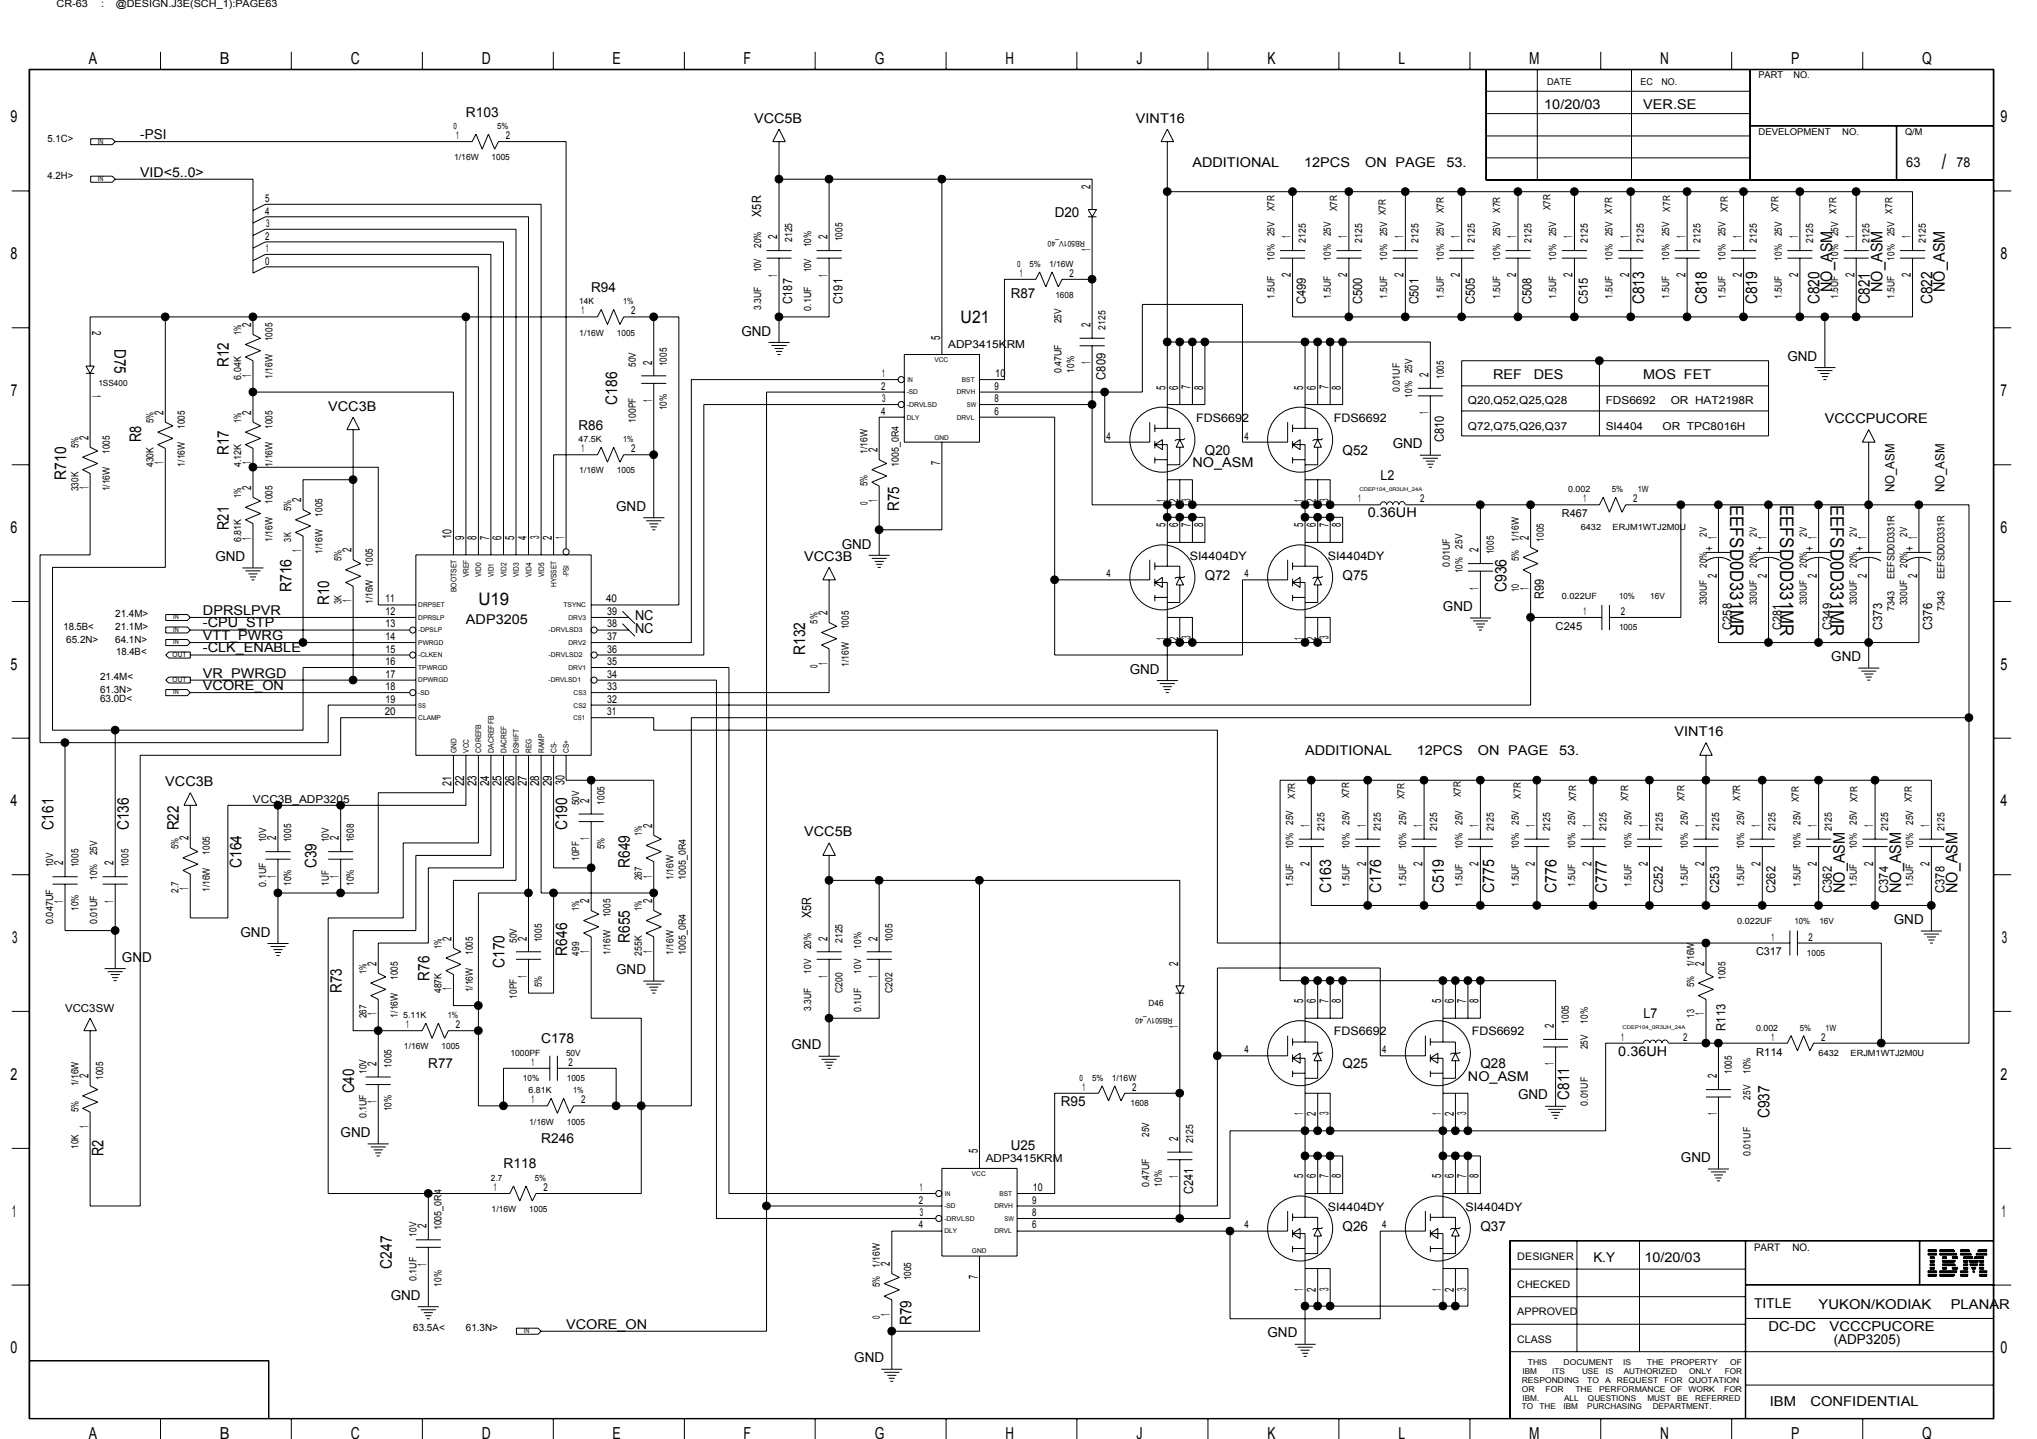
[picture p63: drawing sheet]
<svg xmlns="http://www.w3.org/2000/svg" width="297mm" height="210mm" viewBox="0 0 297 210" stroke-linecap="round" stroke-linejoin="round" font-family="sans-serif">
<defs><g id="words">
<text font-size="3.1" x="283.2" y="24.6">/</text>
<g font-size="2.7">
<text x="252.3" y="73.6" transform="rotate(90 252.3 73.6)">EEFSD0D331MR</text>
<text x="259.6" y="73.6" transform="rotate(90 259.6 73.6)">EEFSD0D331MR</text>
<text x="266.9" y="73.6" transform="rotate(90 266.9 73.6)">EEFSD0D331MR</text>
</g>
<g font-size="2.5">
<text x="140.1" y="47.1">U21</text>
<text x="69.8" y="88.2">U19</text>
</g>
<g font-size="2.4">
<text x="13" y="9.4">A</text>
<text x="32" y="9.4">B</text>
<text x="51.2" y="9.4">C</text>
<text x="70.2" y="9.4">D</text>
<text x="89.3" y="9.4">E</text>
<text x="108.4" y="9.4">F</text>
<text x="127.5" y="9.4">G</text>
<text x="146.6" y="9.4">H</text>
<text x="165.7" y="9.4">J</text>
<text x="184.8" y="9.4">K</text>
<text x="203.9" y="9.4">L</text>
<text x="223" y="9.4">M</text>
<text x="242.1" y="9.4">N</text>
<text x="261.2" y="9.4">P</text>
<text x="280.3" y="9.4">Q</text>
<text x="1.5" y="17.9">9</text>
<text x="291.7" y="17.9">9</text>
<text x="1.5" y="37.8">8</text>
<text x="291.7" y="37.8">8</text>
<text x="1.6" y="57.8">7</text>
<text x="291.7" y="57.8">7</text>
<text x="1.5" y="77.7">6</text>
<text x="291.7" y="77.7">6</text>
<text x="1.5" y="97.7">5</text>
<text x="291.7" y="97.7">5</text>
<text x="1.5" y="117.6">4</text>
<text x="291.7" y="117.6">4</text>
<text x="1.8" y="137.5">3</text>
<text x="291.9" y="137.5">3</text>
<text x="1.5" y="157.5">2</text>
<text x="291.7" y="157.5">2</text>
<text x="1.8" y="177.5">1</text>
<text x="291.9" y="177.5">1</text>
<text x="1.5" y="197.4">0</text>
<text x="291.7" y="197.4">0</text>
<text x="13" y="209.9">A</text>
<text x="32" y="209.9">B</text>
<text x="51.2" y="209.9">C</text>
<text x="70.2" y="209.9">D</text>
<text x="89.3" y="209.9">E</text>
<text x="108.4" y="209.9">F</text>
<text x="127.5" y="209.9">G</text>
<text x="146.6" y="209.9">H</text>
<text x="165.7" y="209.9">J</text>
<text x="184.8" y="209.9">K</text>
<text x="203.9" y="209.9">L</text>
<text x="223" y="209.9">M</text>
<text x="242.1" y="209.9">N</text>
<text x="261.2" y="209.9">P</text>
<text x="280.3" y="209.9">Q</text>
</g>
<g font-size="2.3">
<text x="239.8" y="44.4" transform="rotate(-90 239.8 44.4)">C813</text>
<text x="248.9" y="44.4" transform="rotate(-90 248.9 44.4)">C818</text>
<text x="256.2" y="44.4" transform="rotate(-90 256.2 44.4)">C819</text>
<text x="265.3" y="44.4" transform="rotate(-90 265.3 44.4)">C820</text>
<text x="267.2" y="42.6" transform="rotate(-90 267.2 42.6)">NO_ASM</text>
<text x="272.6" y="44.4" transform="rotate(-90 272.6 44.4)">C821</text>
<text x="274.5" y="42.6" transform="rotate(-90 274.5 42.6)">NO_ASM</text>
<text x="281.8" y="44.4" transform="rotate(-90 281.8 44.4)">C822</text>
<text x="283.6" y="42.6" transform="rotate(-90 283.6 42.6)">NO_ASM</text>
<text x="16.7" y="50.9" transform="rotate(90 16.7 50.9)">D75</text>
<text x="33.4" y="53.5" transform="rotate(-90 33.4 53.5)">R12</text>
<text x="90" y="59" transform="rotate(-90 90 59)">C186</text>
<text x="20.6" y="64.5" transform="rotate(-90 20.6 64.5)">R8</text>
<text x="9.6" y="70" transform="rotate(-90 9.6 70)">R710</text>
<text x="33.4" y="66.3" transform="rotate(-90 33.4 66.3)">R17</text>
<text x="33.4" y="77.3" transform="rotate(-90 33.4 77.3)">R21</text>
<text x="131.1" y="74.5" transform="rotate(-90 131.1 74.5)">R75</text>
<text x="42.5" y="86.4" transform="rotate(-90 42.5 86.4)">R716</text>
<text x="48" y="88.2" transform="rotate(-90 48 88.2)">R10</text>
<text x="219.7" y="86.4" transform="rotate(-90 219.7 86.4)">C936</text>
<text x="117.4" y="95.5" transform="rotate(-90 117.4 95.5)">R132</text>
<text x="7.8" y="121.1" transform="rotate(-90 7.8 121.1)">C161</text>
<text x="18.8" y="121.1" transform="rotate(-90 18.8 121.1)">C136</text>
<text x="26.1" y="121.1" transform="rotate(-90 26.1 121.1)">R22</text>
<text x="82.7" y="121.1" transform="rotate(-90 82.7 121.1)">C190</text>
<text x="35.2" y="126.6" transform="rotate(-90 35.2 126.6)">C164</text>
<text x="46.2" y="126.6" transform="rotate(-90 46.2 126.6)">C39</text>
<text x="91.8" y="126.6" transform="rotate(-90 91.8 126.6)">R649</text>
<text x="194.1" y="130.3" transform="rotate(-90 194.1 130.3)">C163</text>
<text x="201.4" y="130.3" transform="rotate(-90 201.4 130.3)">C176</text>
<text x="210.6" y="130.3" transform="rotate(-90 210.6 130.3)">C519</text>
<text x="217.9" y="130.3" transform="rotate(-90 217.9 130.3)">C775</text>
<text x="227" y="130.3" transform="rotate(-90 227 130.3)">C776</text>
<text x="234.3" y="130.3" transform="rotate(-90 234.3 130.3)">C777</text>
<text x="269" y="130.3" transform="rotate(-90 269 130.3)">NO_ASM</text>
<text x="277.2" y="130.3" transform="rotate(-90 277.2 130.3)">NO_ASM</text>
<text x="285.5" y="130.3" transform="rotate(-90 285.5 130.3)">NO_ASM</text>
<text x="91.8" y="137.6" transform="rotate(-90 91.8 137.6)">R655</text>
<text x="62.6" y="143" transform="rotate(-90 62.6 143)">R76</text>
<text x="73.6" y="141.2" transform="rotate(-90 73.6 141.2)">C170</text>
<text x="82.7" y="139.4" transform="rotate(-90 82.7 139.4)">R646</text>
<text x="49.8" y="144.9" transform="rotate(-90 49.8 144.9)">R73</text>
<text x="51.6" y="159.5" transform="rotate(-90 51.6 159.5)">C40</text>
<text x="228.8" y="160.4" transform="rotate(-90 228.8 160.4)">C811</text>
<text x="258" y="163.1" transform="rotate(-90 258 163.1)">C937</text>
<text x="15.1" y="168.6" transform="rotate(-90 15.1 168.6)">R2</text>
<text x="57.1" y="185" transform="rotate(-90 57.1 185)">C247</text>
<text x="132.9" y="193.3" transform="rotate(-90 132.9 193.3)">R79</text>
</g>
<g font-size="2">
<text x="67.9" y="17">R103</text>
<text x="110" y="17.9">VCC5B</text>
<text x="165.6" y="17.9">VINT16</text>
<text x="225.2" y="15.9">10/20/03</text>
<text x="239.6" y="15.9">VER.SE</text>
<text x="20.4" y="20.3">-PSI</text>
<text x="20.4" y="25.8">VID&lt;5..0&gt;</text>
<text x="173.9" y="24.3">ADDITIONAL</text>
<text x="190.2" y="24.3">12PCS</text>
<text x="199.1" y="24.3">ON PAGE</text>
<text x="210.9" y="24.3">53.</text>
<text x="278" y="24.3">63</text>
<text x="285.3" y="24.3">78</text>
<text x="153.8" y="31.6">D20</text>
<text x="86.2" y="42.6">R94</text>
<text x="147.4" y="43.5">R87</text>
<text x="108.1" y="49">GND</text>
<text x="260.6" y="52.6">GND</text>
<text x="47.9" y="59.9">VCC3B</text>
<text x="217.7" y="55.4">REF</text>
<text x="223.6" y="55.4">DES</text>
<text x="239.6" y="55.4">MOS FET</text>
<text x="84.4" y="62.7">R86</text>
<text x="203.1" y="65.4">GND</text>
<text x="266.1" y="61.7">VCCCPUCORE</text>
<text x="173.9" y="68.1">NO_ASM</text>
<text x="175.7" y="66.3">Q20</text>
<text x="195.8" y="66.3">Q52</text>
<text x="201.3" y="70">L2</text>
<text x="89.8" y="74.5">GND</text>
<text x="199.5" y="75.4">0.36UH</text>
<text x="31.4" y="81.8">GND</text>
<text x="117.3" y="81.8">VCC3B</text>
<text x="122.7" y="80">GND</text>
<text x="29.6" y="89.7">DPRSLPVR</text>
<text x="175.7" y="84.6">Q72</text>
<text x="195.8" y="84.6">Q75</text>
<text x="210.4" y="89.1">GND</text>
<text x="29.6" y="93.3">VTT_PWRG</text>
<text x="29.6" y="95.2">-CLK_ENABLE</text>
<text x="29.6" y="91.5">-CPU_STP</text>
<text x="67.9" y="91">ADP3205</text>
<text x="92.6" y="92.3">NC</text>
<text x="92.6" y="90.5">NC</text>
<text x="29.6" y="98.8">VR_PWRGD</text>
<text x="29.6" y="100.6">VCORE_ON</text>
<text x="164.7" y="98.3">GND</text>
<text x="267" y="96.4">GND</text>
<text x="244.2" y="107.4">VINT16</text>
<text x="190.3" y="110.2">ADDITIONAL</text>
<text x="206.6" y="110.2">12PCS</text>
<text x="215.5" y="110.2">ON PAGE</text>
<text x="227.3" y="110.2">53.</text>
<text x="24.1" y="114.7">VCC3B</text>
<text x="117.3" y="122">VCC5B</text>
<text x="35.1" y="136.6">GND</text>
<text x="276.2" y="134.8">GND</text>
<text x="17.8" y="140.3">GND</text>
<text x="89.8" y="142.1">GND</text>
<text x="239.6" y="148.5">L7</text>
<text x="62.5" y="155.8">R77</text>
<text x="78.9" y="152.1">C178</text>
<text x="115.4" y="153.1">GND</text>
<text x="195.8" y="155.8">Q25</text>
<text x="215.9" y="155.8">Q28</text>
<text x="236" y="154">0.36UH</text>
<text x="154.7" y="161.3">R95</text>
<text x="214.1" y="157.6">NO_ASM</text>
<text x="221.4" y="160.4">GND</text>
<text x="49.7" y="165.8">GND</text>
<text x="78.9" y="166.8">R246</text>
<text x="147.4" y="167.7">U25</text>
<text x="73.4" y="170.4">R118</text>
<text x="245.1" y="169.5">GND</text>
<text x="195.8" y="179.6">Q26</text>
<text x="215.9" y="179.6">Q37</text>
<text x="232.3" y="184.1">K.Y</text>
<text x="239.8" y="184.1">10/20/03</text>
<text x="57" y="189.6">GND</text>
<text x="255.8" y="190.8">TITLE</text>
<text x="265.2" y="190.9">YUKON/KODIAK</text>
<text x="284.5" y="190.9">PLANAR</text>
<text x="82.5" y="193.8">VCORE_ON</text>
<text x="184.8" y="195.1">GND</text>
<text x="257.9" y="194.2">DC-DC</text>
<text x="266.8" y="194.2">VCCCPUCORE</text>
<text x="267.4" y="196">(ADP3205)</text>
<text x="124.6" y="198.7">GND</text>
<text x="258.1" y="205.1">IBM</text>
<text x="264" y="205.1">CONFIDENTIAL</text>
</g>
<g font-size="1.9">
<text x="111" y="31.6" transform="rotate(-90 111 31.6)">X5R</text>
<text x="115.5" y="44.4" transform="rotate(-90 115.5 44.4)">C187</text>
<text x="122.8" y="44.4" transform="rotate(-90 122.8 44.4)">C191</text>
<text x="190.4" y="44.4" transform="rotate(-90 190.4 44.4)">C499</text>
<text x="198.6" y="44.4" transform="rotate(-90 198.6 44.4)">C500</text>
<text x="206.9" y="44.4" transform="rotate(-90 206.9 44.4)">C501</text>
<text x="215.1" y="44.4" transform="rotate(-90 215.1 44.4)">C505</text>
<text x="223.3" y="44.4" transform="rotate(-90 223.3 44.4)">C508</text>
<text x="231.5" y="44.4" transform="rotate(-90 231.5 44.4)">C515</text>
<text x="161.2" y="55.4" transform="rotate(-90 161.2 55.4)">C809</text>
<text x="210.5" y="64.5" transform="rotate(-90 210.5 64.5)">C810</text>
<text x="276.3" y="71.8" transform="rotate(-90 276.3 71.8)">NO_ASM</text>
<text x="283.6" y="71.8" transform="rotate(-90 283.6 71.8)">NO_ASM</text>
<text x="249.9" y="80.3" transform="rotate(-90 249.9 80.3)">+ 1</text>
<text x="257.2" y="80.3" transform="rotate(-90 257.2 80.3)">+ 1</text>
<text x="264.5" y="80.3" transform="rotate(-90 264.5 80.3)">+ 1</text>
<text x="271.8" y="80.3" transform="rotate(-90 271.8 80.3)">+ 1</text>
<text x="279.1" y="80.3" transform="rotate(-90 279.1 80.3)">+ 1</text>
<text x="225.1" y="87.3" transform="rotate(-90 225.1 87.3)">R99</text>
<text x="252.5" y="91.9" transform="rotate(-90 252.5 91.9)">C258</text>
<text x="259.8" y="91.9" transform="rotate(-90 259.8 91.9)">C281</text>
<text x="267.1" y="91.9" transform="rotate(-90 267.1 91.9)">C349</text>
<text x="274.4" y="91.9" transform="rotate(-90 274.4 91.9)">C373</text>
<text x="281.7" y="91.9" transform="rotate(-90 281.7 91.9)">C376</text>
<text x="242.5" y="130.3" transform="rotate(-90 242.5 130.3)">C252</text>
<text x="250.7" y="130.3" transform="rotate(-90 250.7 130.3)">C253</text>
<text x="258.9" y="130.3" transform="rotate(-90 258.9 130.3)">C262</text>
<text x="267.1" y="130.3" transform="rotate(-90 267.1 130.3)">C362</text>
<text x="275.4" y="130.3" transform="rotate(-90 275.4 130.3)">C374</text>
<text x="283.6" y="130.3" transform="rotate(-90 283.6 130.3)">C378</text>
<text x="118.3" y="133.9" transform="rotate(-90 118.3 133.9)">X5R</text>
<text x="251.6" y="150.3" transform="rotate(-90 251.6 150.3)">R113</text>
<text x="174" y="174.1" transform="rotate(-90 174 174.1)">C241</text>
</g>
<g font-size="1.8">
<text x="159" y="27.6" transform="rotate(-90 159 27.6)">2</text>
<text x="113.3" y="34.9" transform="rotate(-90 113.3 34.9)">2</text>
<text x="120.6" y="34.9" transform="rotate(-90 120.6 34.9)">2</text>
<text x="188.2" y="34.8" transform="rotate(-90 188.2 34.8)">1</text>
<text x="196.4" y="34.8" transform="rotate(-90 196.4 34.8)">1</text>
<text x="204.7" y="34.8" transform="rotate(-90 204.7 34.8)">1</text>
<text x="212.9" y="34.8" transform="rotate(-90 212.9 34.8)">1</text>
<text x="221.1" y="34.8" transform="rotate(-90 221.1 34.8)">1</text>
<text x="229.3" y="34.8" transform="rotate(-90 229.3 34.8)">1</text>
<text x="237.6" y="34.8" transform="rotate(-90 237.6 34.8)">1</text>
<text x="245.8" y="34.8" transform="rotate(-90 245.8 34.8)">1</text>
<text x="254" y="34.8" transform="rotate(-90 254 34.8)">1</text>
<text x="262.2" y="34.8" transform="rotate(-90 262.2 34.8)">1</text>
<text x="270.4" y="34.8" transform="rotate(-90 270.4 34.8)">1</text>
<text x="278.6" y="34.8" transform="rotate(-90 278.6 34.8)">1</text>
<text x="113.3" y="40.3" transform="rotate(-90 113.3 40.3)">1</text>
<text x="120.6" y="40.3" transform="rotate(-90 120.6 40.3)">1</text>
<text x="159" y="36.7" transform="rotate(-90 159 36.7)">1</text>
<text x="188.2" y="40.5" transform="rotate(-90 188.2 40.5)">2</text>
<text x="196.4" y="40.5" transform="rotate(-90 196.4 40.5)">2</text>
<text x="204.7" y="40.5" transform="rotate(-90 204.7 40.5)">2</text>
<text x="212.9" y="40.5" transform="rotate(-90 212.9 40.5)">2</text>
<text x="221.1" y="40.5" transform="rotate(-90 221.1 40.5)">2</text>
<text x="229.3" y="40.5" transform="rotate(-90 229.3 40.5)">2</text>
<text x="237.6" y="40.5" transform="rotate(-90 237.6 40.5)">2</text>
<text x="245.8" y="40.5" transform="rotate(-90 245.8 40.5)">2</text>
<text x="254" y="40.5" transform="rotate(-90 254 40.5)">2</text>
<text x="262.2" y="40.5" transform="rotate(-90 262.2 40.5)">2</text>
<text x="270.4" y="40.5" transform="rotate(-90 270.4 40.5)">2</text>
<text x="278.6" y="40.5" transform="rotate(-90 278.6 40.5)">2</text>
<text x="36.6" y="47.7" transform="rotate(-90 36.6 47.7)">2</text>
<text x="159" y="47.7" transform="rotate(-90 159 47.7)">2</text>
<text x="13.4" y="48.3" transform="rotate(90 13.4 48.3)">2</text>
<text x="95.1" y="53.2" transform="rotate(-90 95.1 53.2)">2</text>
<text x="137.1" y="49.5" transform="rotate(-90 137.1 49.5)">5</text>
<text x="159" y="53.1" transform="rotate(-90 159 53.1)">1</text>
<text x="13.4" y="57.7" transform="rotate(90 13.4 57.7)">1</text>
<text x="36.6" y="54.9" transform="rotate(-90 36.6 54.9)">1</text>
<text x="95.1" y="58.6" transform="rotate(-90 95.1 58.6)">1</text>
<text x="170" y="56.8" transform="rotate(-90 170 56.8)">5</text>
<text x="171.8" y="56.8" transform="rotate(-90 171.8 56.8)">6</text>
<text x="173.6" y="56.8" transform="rotate(-90 173.6 56.8)">7</text>
<text x="175.4" y="56.8" transform="rotate(-90 175.4 56.8)">8</text>
<text x="190.1" y="56.8" transform="rotate(-90 190.1 56.8)">5</text>
<text x="191.9" y="56.8" transform="rotate(-90 191.9 56.8)">6</text>
<text x="193.7" y="56.8" transform="rotate(-90 193.7 56.8)">7</text>
<text x="195.5" y="56.8" transform="rotate(-90 195.5 56.8)">8</text>
<text x="208.3" y="55" transform="rotate(-90 208.3 55)">2</text>
<text x="12.9" y="64.1" transform="rotate(-90 12.9 64.1)">2</text>
<text x="23.9" y="60.5" transform="rotate(-90 23.9 60.5)">2</text>
<text x="36.6" y="60.5" transform="rotate(-90 36.6 60.5)">2</text>
<text x="127.9" y="66" transform="rotate(-90 127.9 66)">2</text>
<text x="208.3" y="60.4" transform="rotate(-90 208.3 60.4)">1</text>
<text x="12.9" y="71.4" transform="rotate(-90 12.9 71.4)">1</text>
<text x="23.9" y="67.7" transform="rotate(-90 23.9 67.7)">1</text>
<text x="36.6" y="71.4" transform="rotate(-90 36.6 71.4)">2</text>
<text x="36.6" y="67.7" transform="rotate(-90 36.6 67.7)">1</text>
<text x="137.1" y="67.8" transform="rotate(-90 137.1 67.8)">7</text>
<text x="43.9" y="73.3" transform="rotate(-90 43.9 73.3)">2</text>
<text x="127.9" y="73.2" transform="rotate(-90 127.9 73.2)">1</text>
<text x="170" y="73.2" transform="rotate(-90 170 73.2)">1</text>
<text x="170" y="76.9" transform="rotate(-90 170 76.9)">5</text>
<text x="171.8" y="76.9" transform="rotate(-90 171.8 76.9)">6</text>
<text x="171.8" y="73.3" transform="rotate(-90 171.8 73.3)">2</text>
<text x="173.6" y="76.9" transform="rotate(-90 173.6 76.9)">7</text>
<text x="173.6" y="73.2" transform="rotate(-90 173.6 73.2)">3</text>
<text x="175.4" y="76.9" transform="rotate(-90 175.4 76.9)">8</text>
<text x="190.1" y="73.2" transform="rotate(-90 190.1 73.2)">1</text>
<text x="190.1" y="76.9" transform="rotate(-90 190.1 76.9)">5</text>
<text x="191.9" y="76.9" transform="rotate(-90 191.9 76.9)">6</text>
<text x="191.9" y="73.3" transform="rotate(-90 191.9 73.3)">2</text>
<text x="193.7" y="76.9" transform="rotate(-90 193.7 76.9)">7</text>
<text x="193.7" y="73.2" transform="rotate(-90 193.7 73.2)">3</text>
<text x="195.5" y="76.9" transform="rotate(-90 195.5 76.9)">8</text>
<text x="36.6" y="78.7" transform="rotate(-90 36.6 78.7)">1</text>
<text x="43.9" y="80.5" transform="rotate(-90 43.9 80.5)">1</text>
<text x="51.2" y="80.6" transform="rotate(-90 51.2 80.6)">2</text>
<text x="65.8" y="78.6" transform="rotate(-90 65.8 78.6)">10</text>
<text x="67.7" y="78.7" transform="rotate(-90 67.7 78.7)">9</text>
<text x="69.5" y="78.7" transform="rotate(-90 69.5 78.7)">8</text>
<text x="71.3" y="78.7" transform="rotate(-90 71.3 78.7)">7</text>
<text x="73.1" y="78.7" transform="rotate(-90 73.1 78.7)">6</text>
<text x="75" y="78.7" transform="rotate(-90 75 78.7)">5</text>
<text x="76.8" y="78.7" transform="rotate(-90 76.8 78.7)">4</text>
<text x="78.6" y="78.6" transform="rotate(-90 78.6 78.6)">3</text>
<text x="80.5" y="78.7" transform="rotate(-90 80.5 78.7)">2</text>
<text x="82.3" y="78.6" transform="rotate(-90 82.3 78.6)">1</text>
<text x="215.6" y="80.6" transform="rotate(-90 215.6 80.6)">2</text>
<text x="222.9" y="78.7" transform="rotate(-90 222.9 78.7)">2</text>
<text x="51.2" y="87.8" transform="rotate(-90 51.2 87.8)">1</text>
<text x="120.6" y="89.7" transform="rotate(-90 120.6 89.7)">2</text>
<text x="215.6" y="86" transform="rotate(-90 215.6 86)">1</text>
<text x="222.9" y="86" transform="rotate(-90 222.9 86)">1</text>
<text x="250.3" y="84.3" transform="rotate(-90 250.3 84.3)">2</text>
<text x="257.6" y="84.3" transform="rotate(-90 257.6 84.3)">2</text>
<text x="264.9" y="84.3" transform="rotate(-90 264.9 84.3)">2</text>
<text x="272.2" y="84.3" transform="rotate(-90 272.2 84.3)">2</text>
<text x="279.5" y="84.3" transform="rotate(-90 279.5 84.3)">2</text>
<text x="170" y="93.3" transform="rotate(-90 170 93.3)">1</text>
<text x="171.8" y="93.4" transform="rotate(-90 171.8 93.4)">2</text>
<text x="173.6" y="93.3" transform="rotate(-90 173.6 93.3)">3</text>
<text x="190.1" y="93.3" transform="rotate(-90 190.1 93.3)">1</text>
<text x="191.9" y="93.4" transform="rotate(-90 191.9 93.4)">2</text>
<text x="193.7" y="93.3" transform="rotate(-90 193.7 93.3)">3</text>
<text x="120.6" y="97" transform="rotate(-90 120.6 97)">1</text>
<text x="65.8" y="114.7" transform="rotate(-90 65.8 114.7)">21</text>
<text x="67.7" y="114.7" transform="rotate(-90 67.7 114.7)">22</text>
<text x="69.5" y="114.7" transform="rotate(-90 69.5 114.7)">23</text>
<text x="71.3" y="114.7" transform="rotate(-90 71.3 114.7)">24</text>
<text x="73.1" y="114.7" transform="rotate(-90 73.1 114.7)">25</text>
<text x="75" y="114.7" transform="rotate(-90 75 114.7)">26</text>
<text x="76.8" y="114.7" transform="rotate(-90 76.8 114.7)">27</text>
<text x="78.6" y="114.7" transform="rotate(-90 78.6 114.7)">28</text>
<text x="80.5" y="114.7" transform="rotate(-90 80.5 114.7)">29</text>
<text x="82.3" y="114.6" transform="rotate(-90 82.3 114.6)">30</text>
<text x="85.9" y="117.1" transform="rotate(-90 85.9 117.1)">2</text>
<text x="27.5" y="122.6" transform="rotate(-90 27.5 122.6)">2</text>
<text x="40.3" y="122.6" transform="rotate(-90 40.3 122.6)">2</text>
<text x="49.4" y="122.6" transform="rotate(-90 49.4 122.6)">2</text>
<text x="85.9" y="122.5" transform="rotate(-90 85.9 122.5)">1</text>
<text x="95.1" y="120.8" transform="rotate(-90 95.1 120.8)">2</text>
<text x="191" y="120.6" transform="rotate(-90 191 120.6)">1</text>
<text x="199.2" y="120.6" transform="rotate(-90 199.2 120.6)">1</text>
<text x="207.4" y="120.6" transform="rotate(-90 207.4 120.6)">1</text>
<text x="215.6" y="120.6" transform="rotate(-90 215.6 120.6)">1</text>
<text x="223.8" y="120.6" transform="rotate(-90 223.8 120.6)">1</text>
<text x="232.1" y="120.6" transform="rotate(-90 232.1 120.6)">1</text>
<text x="240.3" y="120.6" transform="rotate(-90 240.3 120.6)">1</text>
<text x="248.5" y="120.6" transform="rotate(-90 248.5 120.6)">1</text>
<text x="256.7" y="120.6" transform="rotate(-90 256.7 120.6)">1</text>
<text x="264.9" y="120.6" transform="rotate(-90 264.9 120.6)">1</text>
<text x="273.2" y="120.6" transform="rotate(-90 273.2 120.6)">1</text>
<text x="281.4" y="120.6" transform="rotate(-90 281.4 120.6)">1</text>
<text x="9.2" y="131.7" transform="rotate(-90 9.2 131.7)">1</text>
<text x="9.2" y="126.2" transform="rotate(-90 9.2 126.2)">2</text>
<text x="16.5" y="131.7" transform="rotate(-90 16.5 131.7)">1</text>
<text x="16.5" y="126.2" transform="rotate(-90 16.5 126.2)">2</text>
<text x="27.5" y="129.8" transform="rotate(-90 27.5 129.8)">1</text>
<text x="40.3" y="128" transform="rotate(-90 40.3 128)">1</text>
<text x="49.4" y="128" transform="rotate(-90 49.4 128)">1</text>
<text x="85.9" y="131.7" transform="rotate(-90 85.9 131.7)">2</text>
<text x="95.1" y="131.7" transform="rotate(-90 95.1 131.7)">2</text>
<text x="95.1" y="128" transform="rotate(-90 95.1 128)">1</text>
<text x="191" y="126.3" transform="rotate(-90 191 126.3)">2</text>
<text x="199.2" y="126.3" transform="rotate(-90 199.2 126.3)">2</text>
<text x="207.4" y="126.3" transform="rotate(-90 207.4 126.3)">2</text>
<text x="215.6" y="126.3" transform="rotate(-90 215.6 126.3)">2</text>
<text x="223.8" y="126.3" transform="rotate(-90 223.8 126.3)">2</text>
<text x="232.1" y="126.3" transform="rotate(-90 232.1 126.3)">2</text>
<text x="240.3" y="126.3" transform="rotate(-90 240.3 126.3)">2</text>
<text x="248.5" y="126.3" transform="rotate(-90 248.5 126.3)">2</text>
<text x="256.7" y="126.3" transform="rotate(-90 256.7 126.3)">2</text>
<text x="264.9" y="126.3" transform="rotate(-90 264.9 126.3)">2</text>
<text x="273.2" y="126.3" transform="rotate(-90 273.2 126.3)">2</text>
<text x="281.4" y="126.3" transform="rotate(-90 281.4 126.3)">2</text>
<text x="65.8" y="137.2" transform="rotate(-90 65.8 137.2)">2</text>
<text x="76.8" y="137.2" transform="rotate(-90 76.8 137.2)">2</text>
<text x="120.6" y="137.2" transform="rotate(-90 120.6 137.2)">2</text>
<text x="127.9" y="137.2" transform="rotate(-90 127.9 137.2)">2</text>
<text x="54.9" y="140.8" transform="rotate(-90 54.9 140.8)">2</text>
<text x="76.8" y="142.6" transform="rotate(-90 76.8 142.6)">1</text>
<text x="85.9" y="139" transform="rotate(-90 85.9 139)">1</text>
<text x="95.1" y="139" transform="rotate(-90 95.1 139)">1</text>
<text x="120.6" y="142.6" transform="rotate(-90 120.6 142.6)">1</text>
<text x="127.9" y="142.6" transform="rotate(-90 127.9 142.6)">1</text>
<text x="171.8" y="140.8" transform="rotate(-90 171.8 140.8)">2</text>
<text x="248.5" y="140.8" transform="rotate(-90 248.5 140.8)">2</text>
<text x="54.9" y="148.1" transform="rotate(-90 54.9 148.1)">1</text>
<text x="65.8" y="144.4" transform="rotate(-90 65.8 144.4)">1</text>
<text x="171.8" y="149.9" transform="rotate(-90 171.8 149.9)">1</text>
<text x="190.1" y="146.3" transform="rotate(-90 190.1 146.3)">5</text>
<text x="191.9" y="146.3" transform="rotate(-90 191.9 146.3)">6</text>
<text x="193.7" y="146.3" transform="rotate(-90 193.7 146.3)">7</text>
<text x="195.5" y="146.3" transform="rotate(-90 195.5 146.3)">8</text>
<text x="210.1" y="146.3" transform="rotate(-90 210.1 146.3)">5</text>
<text x="212" y="146.3" transform="rotate(-90 212 146.3)">6</text>
<text x="213.8" y="146.3" transform="rotate(-90 213.8 146.3)">7</text>
<text x="215.6" y="146.3" transform="rotate(-90 215.6 146.3)">8</text>
<text x="226.6" y="150" transform="rotate(-90 226.6 150)">2</text>
<text x="248.5" y="148.1" transform="rotate(-90 248.5 148.1)">1</text>
<text x="54.9" y="155.5" transform="rotate(-90 54.9 155.5)">2</text>
<text x="226.6" y="155.4" transform="rotate(-90 226.6 155.4)">1</text>
<text x="12.9" y="157.3" transform="rotate(-90 12.9 157.3)">2</text>
<text x="54.9" y="160.9" transform="rotate(-90 54.9 160.9)">1</text>
<text x="250.3" y="157.3" transform="rotate(-90 250.3 157.3)">2</text>
<text x="12.9" y="164.5" transform="rotate(-90 12.9 164.5)">1</text>
<text x="171.8" y="166.4" transform="rotate(-90 171.8 166.4)">2</text>
<text x="190.1" y="162.7" transform="rotate(-90 190.1 162.7)">1</text>
<text x="191.9" y="162.8" transform="rotate(-90 191.9 162.8)">2</text>
<text x="193.7" y="162.7" transform="rotate(-90 193.7 162.7)">3</text>
<text x="210.1" y="162.7" transform="rotate(-90 210.1 162.7)">1</text>
<text x="212" y="162.8" transform="rotate(-90 212 162.8)">2</text>
<text x="213.8" y="162.7" transform="rotate(-90 213.8 162.7)">3</text>
<text x="250.3" y="162.7" transform="rotate(-90 250.3 162.7)">1</text>
<text x="142.6" y="168.3" transform="rotate(-90 142.6 168.3)">5</text>
<text x="171.8" y="171.9" transform="rotate(-90 171.8 171.9)">1</text>
<text x="190.1" y="171.9" transform="rotate(-90 190.1 171.9)">5</text>
<text x="191.9" y="171.9" transform="rotate(-90 191.9 171.9)">6</text>
<text x="193.7" y="171.9" transform="rotate(-90 193.7 171.9)">7</text>
<text x="195.5" y="171.9" transform="rotate(-90 195.5 171.9)">8</text>
<text x="210.1" y="171.9" transform="rotate(-90 210.1 171.9)">5</text>
<text x="212" y="171.9" transform="rotate(-90 212 171.9)">6</text>
<text x="213.8" y="171.9" transform="rotate(-90 213.8 171.9)">7</text>
<text x="215.6" y="171.9" transform="rotate(-90 215.6 171.9)">8</text>
<text x="62.2" y="179.2" transform="rotate(-90 62.2 179.2)">2</text>
<text x="62.2" y="184.6" transform="rotate(-90 62.2 184.6)">1</text>
<text x="129.8" y="184.7" transform="rotate(-90 129.8 184.7)">2</text>
<text x="129.8" y="191.9" transform="rotate(-90 129.8 191.9)">1</text>
<text x="142.6" y="186.6" transform="rotate(-90 142.6 186.6)">7</text>
<text x="190.1" y="188.3" transform="rotate(-90 190.1 188.3)">1</text>
<text x="191.9" y="188.4" transform="rotate(-90 191.9 188.4)">2</text>
<text x="193.7" y="188.3" transform="rotate(-90 193.7 188.3)">3</text>
<text x="210.1" y="188.3" transform="rotate(-90 210.1 188.3)">1</text>
<text x="212" y="188.4" transform="rotate(-90 212 188.4)">2</text>
<text x="213.8" y="188.3" transform="rotate(-90 213.8 188.3)">3</text>
</g>
<g font-size="1.7">
<text x="174.4" y="61.6">FDS6692</text>
<text x="194.5" y="61.6">FDS6692</text>
<text x="173.5" y="81.6">SI4404DY</text>
<text x="193.6" y="81.6">SI4404DY</text>
<text x="194.5" y="151">FDS6692</text>
<text x="214.6" y="151">FDS6692</text>
<text x="193.6" y="176.6">SI4404DY</text>
<text x="213.7" y="176.6">SI4404DY</text>
</g>
<g font-size="1.6">
<text x="66.5" y="20.3">1</text>
<text x="73.8" y="20.3">2</text>
<text x="38.6" y="29.5">5</text>
<text x="38.6" y="35">2</text>
<text x="38.6" y="31.3">4</text>
<text x="38.8" y="33.1">3</text>
<text x="38.6" y="38.6">0</text>
<text x="38.8" y="36.8">1</text>
<text x="148.7" y="40.4">1</text>
<text x="156" y="40.4">2</text>
<text x="84.8" y="45.9">1</text>
<text x="92.1" y="45.9">2</text>
<text x="138.3" y="50.8">ADP3415KRM</text>
<text x="128.5" y="56.8">2</text>
<text x="128.6" y="55">1</text>
<text x="128.6" y="58.7">3</text>
<text x="145" y="56.8">9</text>
<text x="145" y="58.7">8</text>
<text x="145.1" y="55">10</text>
<text x="214.1" y="59">Q20,Q52,Q25,Q28</text>
<text x="234.1" y="59">FDS6692</text>
<text x="243.6" y="59">OR HAT2198R</text>
<text x="84.8" y="66">1</text>
<text x="92.1" y="66">2</text>
<text x="128.5" y="60.5">4</text>
<text x="145" y="60.5">6</text>
<text x="161.4" y="64.1">4</text>
<text x="181.5" y="64.1">4</text>
<text x="214.1" y="62.7">Q72,Q75,Q26,Q37</text>
<text x="234.1" y="62.7">SI4404</text>
<text x="242.4" y="62.7">OR TPC8016H</text>
<text x="198" y="73.3">1</text>
<text x="207.1" y="73.3">2</text>
<text x="227.7" y="75.4">R467</text>
<text x="230.9" y="73.3">1</text>
<text x="238.2" y="73.3">2</text>
<text x="56.2" y="89.7">12</text>
<text x="56.2" y="87.9">11</text>
<text x="88.4" y="87.9">40</text>
<text x="88.5" y="89.7">39</text>
<text x="161.4" y="84.2">4</text>
<text x="181.5" y="84.2">4</text>
<text x="230.9" y="89.7">1</text>
<text x="236.3" y="89.7">2</text>
<text x="56.2" y="95.2">15</text>
<text x="56.2" y="93.4">14</text>
<text x="56.2" y="91.5">13</text>
<text x="88.5" y="91.5">38</text>
<text x="88.5" y="93.4">37</text>
<text x="88.5" y="95.2">36</text>
<text x="226.8" y="91.9">C245</text>
<text x="56.2" y="100.7">18</text>
<text x="56.2" y="98.8">17</text>
<text x="56.2" y="97">16</text>
<text x="88.5" y="97">35</text>
<text x="88.5" y="98.8">34</text>
<text x="88.5" y="100.7">33</text>
<text x="56.1" y="104.3">20</text>
<text x="56.2" y="102.5">19</text>
<text x="88.5" y="102.5">32</text>
<text x="88.5" y="104.3">31</text>
<text x="36.9" y="117.1">VCC3B_ADP3205</text>
<text x="258.3" y="137.2">1</text>
<text x="263.7" y="137.2">2</text>
<text x="256.1" y="139.4">C317</text>
<text x="9.5" y="147.6">VCC3SW</text>
<text x="59.2" y="150">1</text>
<text x="66.5" y="150">2</text>
<text x="77.5" y="155.5">1</text>
<text x="82.9" y="155.5">2</text>
<text x="181.5" y="153.6">4</text>
<text x="201.6" y="153.6">4</text>
<text x="236.4" y="151.8">1</text>
<text x="245.5" y="151.8">2</text>
<text x="256.1" y="154">R114</text>
<text x="258.3" y="151.8">1</text>
<text x="265.6" y="151.8">2</text>
<text x="77.5" y="160.9">1</text>
<text x="84.7" y="160.9">2</text>
<text x="157.9" y="159.1">1</text>
<text x="165.1" y="159.1">2</text>
<text x="72" y="173.7">1</text>
<text x="79.3" y="173.7">2</text>
<text x="134.1" y="173.7">1</text>
<text x="143.7" y="169.5">ADP3415KRM</text>
<text x="150.6" y="173.7">10</text>
<text x="134" y="179.2">4</text>
<text x="134" y="175.6">2</text>
<text x="134.1" y="177.4">3</text>
<text x="150.5" y="175.6">9</text>
<text x="150.5" y="177.4">8</text>
<text x="150.5" y="179.2">6</text>
<text x="181.5" y="179.2">4</text>
<text x="201.6" y="179.2">4</text>
</g>
<g font-size="1.5">
<text x="8.3" y="1">CR-63</text>
<text x="14.7" y="1">:</text>
<text x="16.9" y="1">@DESIGN.J3E(SCH_1):PAGE63</text>
<text x="6.9" y="20.7">5.1C&gt;</text>
<text x="6.9" y="26.1">4.2H&gt;</text>
<text x="115.5" y="35.3" transform="rotate(-90 115.5 35.3)">2125</text>
<text x="122.8" y="35.2" transform="rotate(-90 122.8 35.2)">1005</text>
<text x="185.9" y="34.5" transform="rotate(-90 185.9 34.5)">25V</text>
<text x="185.9" y="30.8" transform="rotate(-90 185.9 30.8)">X7R</text>
<text x="190.4" y="35.4" transform="rotate(-90 190.4 35.4)">2125</text>
<text x="194.1" y="34.5" transform="rotate(-90 194.1 34.5)">25V</text>
<text x="195" y="30.8" transform="rotate(-90 195 30.8)">X7R</text>
<text x="198.6" y="35.4" transform="rotate(-90 198.6 35.4)">2125</text>
<text x="202.3" y="34.5" transform="rotate(-90 202.3 34.5)">25V X7R</text>
<text x="206.9" y="35.4" transform="rotate(-90 206.9 35.4)">2125</text>
<text x="210.5" y="34.5" transform="rotate(-90 210.5 34.5)">25V</text>
<text x="210.5" y="31.1" transform="rotate(-90 210.5 31.1)">X7R</text>
<text x="215.1" y="35.4" transform="rotate(-90 215.1 35.4)">2125</text>
<text x="218.7" y="34.5" transform="rotate(-90 218.7 34.5)">25V</text>
<text x="218.8" y="31.1" transform="rotate(-90 218.8 31.1)">X7R</text>
<text x="223.3" y="35.4" transform="rotate(-90 223.3 35.4)">2125</text>
<text x="226.1" y="30.7" transform="rotate(-90 226.1 30.7)">X7R</text>
<text x="226.9" y="34.5" transform="rotate(-90 226.9 34.5)">25V</text>
<text x="231.5" y="35.4" transform="rotate(-90 231.5 35.4)">2125</text>
<text x="235.1" y="31.2" transform="rotate(-90 235.1 31.2)">X7R</text>
<text x="235.2" y="34.5" transform="rotate(-90 235.2 34.5)">25V</text>
<text x="239.7" y="35.4" transform="rotate(-90 239.7 35.4)">2125</text>
<text x="243.4" y="34.5" transform="rotate(-90 243.4 34.5)">25V</text>
<text x="243.5" y="30.9" transform="rotate(-90 243.5 30.9)">X7R</text>
<text x="248" y="35.4" transform="rotate(-90 248 35.4)">2125</text>
<text x="251.6" y="34.5" transform="rotate(-90 251.6 34.5)">25V</text>
<text x="252" y="31" transform="rotate(-90 252 31)">X7R</text>
<text x="256.2" y="35.4" transform="rotate(-90 256.2 35.4)">2125</text>
<text x="259.4" y="31" transform="rotate(-90 259.4 31)">X7R</text>
<text x="259.8" y="34.5" transform="rotate(-90 259.8 34.5)">25V</text>
<text x="264.4" y="35.4" transform="rotate(-90 264.4 35.4)">2125</text>
<text x="267.8" y="31.2" transform="rotate(-90 267.8 31.2)">X7R</text>
<text x="268.1" y="34.5" transform="rotate(-90 268.1 34.5)">25V</text>
<text x="272.6" y="35.4" transform="rotate(-90 272.6 35.4)">2125</text>
<text x="275.9" y="31.2" transform="rotate(-90 275.9 31.2)">X7R</text>
<text x="276.3" y="34.5" transform="rotate(-90 276.3 34.5)">25V</text>
<text x="280.8" y="35.4" transform="rotate(-90 280.8 35.4)">2125</text>
<text x="111" y="39.7" transform="rotate(-90 111 39.7)">10V</text>
<text x="111" y="36.2" transform="rotate(-90 111 36.2)">20%</text>
<text x="118.3" y="39.7" transform="rotate(-90 118.3 39.7)">10V</text>
<text x="118.3" y="36.1" transform="rotate(-90 118.3 36.1)">10%</text>
<text x="185.9" y="38" transform="rotate(-90 185.9 38)">10%</text>
<text x="194.1" y="38" transform="rotate(-90 194.1 38)">10%</text>
<text x="202.3" y="38" transform="rotate(-90 202.3 38)">10%</text>
<text x="210.5" y="38" transform="rotate(-90 210.5 38)">10%</text>
<text x="218.7" y="38" transform="rotate(-90 218.7 38)">10%</text>
<text x="226.9" y="38" transform="rotate(-90 226.9 38)">10%</text>
<text x="235.2" y="38" transform="rotate(-90 235.2 38)">10%</text>
<text x="243.4" y="38" transform="rotate(-90 243.4 38)">10%</text>
<text x="251.6" y="38" transform="rotate(-90 251.6 38)">10%</text>
<text x="259.8" y="38" transform="rotate(-90 259.8 38)">10%</text>
<text x="268.1" y="38" transform="rotate(-90 268.1 38)">10%</text>
<text x="276.3" y="38" transform="rotate(-90 276.3 38)">10%</text>
<text x="111" y="45.2" transform="rotate(-90 111 45.2)">3.3UF</text>
<text x="118.3" y="45.3" transform="rotate(-90 118.3 45.3)">0.1UF</text>
<text x="154.8" y="47.1" transform="rotate(-90 154.8 47.1)">25V</text>
<text x="185.9" y="43.6" transform="rotate(-90 185.9 43.6)">1.5UF</text>
<text x="194.1" y="43.6" transform="rotate(-90 194.1 43.6)">1.5UF</text>
<text x="202.3" y="43.6" transform="rotate(-90 202.3 43.6)">1.5UF</text>
<text x="210.5" y="43.6" transform="rotate(-90 210.5 43.6)">1.5UF</text>
<text x="218.7" y="43.6" transform="rotate(-90 218.7 43.6)">1.5UF</text>
<text x="226.9" y="43.6" transform="rotate(-90 226.9 43.6)">1.5UF</text>
<text x="235.2" y="43.6" transform="rotate(-90 235.2 43.6)">1.5UF</text>
<text x="243.4" y="43.6" transform="rotate(-90 243.4 43.6)">1.5UF</text>
<text x="251.6" y="43.6" transform="rotate(-90 251.6 43.6)">1.5UF</text>
<text x="259.8" y="43.6" transform="rotate(-90 259.8 43.6)">1.5UF</text>
<text x="268.1" y="43.6" transform="rotate(-90 268.1 43.6)">1.5UF</text>
<text x="276.3" y="43.6" transform="rotate(-90 276.3 43.6)">1.5UF</text>
<text x="35.2" y="48.9" transform="rotate(-90 35.2 48.9)">1%</text>
<text x="39.7" y="49.8" transform="rotate(-90 39.7 49.8)">1005</text>
<text x="92.7" y="53.5" transform="rotate(-90 92.7 53.5)">50V</text>
<text x="97.3" y="53.4" transform="rotate(-90 97.3 53.4)">1005</text>
<text x="161.2" y="48.1" transform="rotate(-90 161.2 48.1)">2125</text>
<text x="35.2" y="55.4" transform="rotate(-90 35.2 55.4)">6.04K</text>
<text x="39.7" y="55.3" transform="rotate(-90 39.7 55.3)">1/16W</text>
<text x="97.3" y="59.8" transform="rotate(-90 97.3 59.8)">10%</text>
<text x="154.8" y="54.5" transform="rotate(-90 154.8 54.5)">0.47UF</text>
<text x="156.6" y="54.4" transform="rotate(-90 156.6 54.4)">10%</text>
<text x="204.1" y="57.2" transform="rotate(-90 204.1 57.2)">0.01UF</text>
<text x="205.9" y="58" transform="rotate(-90 205.9 58)">10%</text>
<text x="205.9" y="54.5" transform="rotate(-90 205.9 54.5)">25V</text>
<text x="210.5" y="55.3" transform="rotate(-90 210.5 55.3)">1005</text>
<text x="11.4" y="65.4" transform="rotate(-90 11.4 65.4)">5%</text>
<text x="22.4" y="61.8" transform="rotate(-90 22.4 61.8)">5%</text>
<text x="26.9" y="62.6" transform="rotate(-90 26.9 62.6)">1005</text>
<text x="35.2" y="61.7" transform="rotate(-90 35.2 61.7)">1%</text>
<text x="39.7" y="62.6" transform="rotate(-90 39.7 62.6)">1005</text>
<text x="92.7" y="61.7" transform="rotate(-90 92.7 61.7)">100PF</text>
<text x="11.4" y="71.7" transform="rotate(-90 11.4 71.7)">330K</text>
<text x="16" y="71.7" transform="rotate(-90 16 71.7)">1/16W</text>
<text x="16" y="66.2" transform="rotate(-90 16 66.2)">1005</text>
<text x="22.4" y="68.2" transform="rotate(-90 22.4 68.2)">430K</text>
<text x="26.9" y="68.1" transform="rotate(-90 26.9 68.1)">1/16W</text>
<text x="35.2" y="68.2" transform="rotate(-90 35.2 68.2)">4.12K</text>
<text x="39.7" y="68.1" transform="rotate(-90 39.7 68.1)">1/16W</text>
<text x="126.5" y="66.2" transform="rotate(-90 126.5 66.2)">1/16W</text>
<text x="126.5" y="70.9" transform="rotate(-90 126.5 70.9)">5%</text>
<text x="131.1" y="68.1" transform="rotate(-90 131.1 68.1)">1005_0R4</text>
<text x="35.2" y="72.6" transform="rotate(-90 35.2 72.6)">1%</text>
<text x="39.7" y="73.5" transform="rotate(-90 39.7 73.5)">1005</text>
<text x="42.5" y="74.5" transform="rotate(-90 42.5 74.5)">5%</text>
<text x="47" y="75.4" transform="rotate(-90 47 75.4)">1005</text>
<text x="126.5" y="73.6" transform="rotate(-90 126.5 73.6)">0</text>
<text x="35.2" y="79.1" transform="rotate(-90 35.2 79.1)">6.81K</text>
<text x="39.7" y="79" transform="rotate(-90 39.7 79)">1/16W</text>
<text x="42.5" y="79" transform="rotate(-90 42.5 79)">3K</text>
<text x="47" y="80.8" transform="rotate(-90 47 80.8)">1/16W</text>
<text x="49.8" y="81.9" transform="rotate(-90 49.8 81.9)">5%</text>
<text x="54.4" y="82.7" transform="rotate(-90 54.4 82.7)">1005</text>
<text x="211.4" y="82.8" transform="rotate(-90 211.4 82.8)">0.01UF</text>
<text x="213.3" y="83.6" transform="rotate(-90 213.3 83.6)">10%</text>
<text x="213.3" y="80" transform="rotate(-90 213.3 80)">25V</text>
<text x="217.8" y="80.8" transform="rotate(-90 217.8 80.8)">1005</text>
<text x="221.5" y="81.9" transform="rotate(-90 221.5 81.9)">5%</text>
<text x="221.5" y="79" transform="rotate(-90 221.5 79)">1/16W</text>
<text x="225.1" y="79" transform="rotate(-90 225.1 79)">1005</text>
<text x="248.9" y="82.9" transform="rotate(-90 248.9 82.9)">20%</text>
<text x="248.9" y="78.3" transform="rotate(-90 248.9 78.3)">2V</text>
<text x="256.2" y="82.9" transform="rotate(-90 256.2 82.9)">20%</text>
<text x="256.2" y="78.3" transform="rotate(-90 256.2 78.3)">2V</text>
<text x="263.5" y="82.9" transform="rotate(-90 263.5 82.9)">20%</text>
<text x="263.5" y="78.3" transform="rotate(-90 263.5 78.3)">2V</text>
<text x="270.8" y="82.9" transform="rotate(-90 270.8 82.9)">20%</text>
<text x="270.8" y="78.3" transform="rotate(-90 270.8 78.3)">2V</text>
<text x="278.1" y="82.9" transform="rotate(-90 278.1 82.9)">20%</text>
<text x="278.1" y="78.3" transform="rotate(-90 278.1 78.3)">2V</text>
<text x="49.8" y="88.1" transform="rotate(-90 49.8 88.1)">3K</text>
<text x="54.4" y="88.1" transform="rotate(-90 54.4 88.1)">1/16W</text>
<text x="221.5" y="86.3" transform="rotate(-90 221.5 86.3)">10</text>
<text x="248.9" y="88.3" transform="rotate(-90 248.9 88.3)">330UF</text>
<text x="256.2" y="88.3" transform="rotate(-90 256.2 88.3)">330UF</text>
<text x="263.5" y="88.3" transform="rotate(-90 263.5 88.3)">330UF</text>
<text x="270.8" y="88.3" transform="rotate(-90 270.8 88.3)">330UF</text>
<text x="276.3" y="89.1" transform="rotate(-90 276.3 89.1)">7343</text>
<text x="276.3" y="84.5" transform="rotate(-90 276.3 84.5)">EEFSD0D331R</text>
<text x="278.1" y="88.3" transform="rotate(-90 278.1 88.3)">330UF</text>
<text x="283.6" y="89.1" transform="rotate(-90 283.6 89.1)">7343</text>
<text x="283.6" y="84.5" transform="rotate(-90 283.6 84.5)">EEFSD0D331R</text>
<text x="9.2" y="91.9">18.5B&lt;</text>
<text x="9.7" y="93.7">65.2N&gt;</text>
<text x="16.8" y="93.7">64.1N&gt;</text>
<text x="16.8" y="91.9">21.1M&gt;</text>
<text x="16.8" y="90.1">21.4M&gt;</text>
<text x="16.9" y="95.5">18.4B&lt;</text>
<text x="119.2" y="91" transform="rotate(-90 119.2 91)">5%</text>
<text x="123.8" y="91.8" transform="rotate(-90 123.8 91.8)">1005</text>
<text x="14.6" y="99.2">21.4M&lt;</text>
<text x="14.6" y="101">61.3N&gt;</text>
<text x="119.2" y="97.4" transform="rotate(-90 119.2 97.4)">0</text>
<text x="123.8" y="97.3" transform="rotate(-90 123.8 97.3)">1/16W</text>
<text x="14.6" y="102.3">63.0D&lt;</text>
<text x="84.5" y="117.5" transform="rotate(-90 84.5 117.5)">50V</text>
<text x="88.1" y="117.4" transform="rotate(-90 88.1 117.4)">1005</text>
<text x="188.8" y="116.5" transform="rotate(-90 188.8 116.5)">X7R</text>
<text x="196.7" y="116.4" transform="rotate(-90 196.7 116.4)">X7R</text>
<text x="204.8" y="116.6" transform="rotate(-90 204.8 116.6)">X7R</text>
<text x="213" y="116.3" transform="rotate(-90 213 116.3)">X7R</text>
<text x="221.8" y="116.5" transform="rotate(-90 221.8 116.5)">X7R</text>
<text x="229.8" y="116.9" transform="rotate(-90 229.8 116.9)">X7R</text>
<text x="237.4" y="116.9" transform="rotate(-90 237.4 116.9)">X7R</text>
<text x="245.7" y="116.9" transform="rotate(-90 245.7 116.9)">X7R</text>
<text x="253.8" y="116.8" transform="rotate(-90 253.8 116.8)">X7R</text>
<text x="262.3" y="117" transform="rotate(-90 262.3 117)">X7R</text>
<text x="270.9" y="117" transform="rotate(-90 270.9 117)">X7R</text>
<text x="278.8" y="117" transform="rotate(-90 278.8 117)">X7R</text>
<text x="14.2" y="124.8" transform="rotate(-90 14.2 124.8)">25V</text>
<text x="26" y="123.9" transform="rotate(-90 26 123.9)">5%</text>
<text x="30.6" y="124.7" transform="rotate(-90 30.6 124.7)">1005</text>
<text x="38.8" y="122.9" transform="rotate(-90 38.8 122.9)">10V</text>
<text x="42.5" y="122.9" transform="rotate(-90 42.5 122.9)">1005</text>
<text x="48" y="122.9" transform="rotate(-90 48 122.9)">10V</text>
<text x="51.6" y="122.9" transform="rotate(-90 51.6 122.9)">1608</text>
<text x="84.5" y="125.6" transform="rotate(-90 84.5 125.6)">10PF</text>
<text x="88.1" y="123.9" transform="rotate(-90 88.1 123.9)">5%</text>
<text x="93.6" y="121.9" transform="rotate(-90 93.6 121.9)">1%</text>
<text x="188.6" y="123.9" transform="rotate(-90 188.6 123.9)">10%</text>
<text x="188.6" y="120.3" transform="rotate(-90 188.6 120.3)">25V</text>
<text x="193.2" y="121.3" transform="rotate(-90 193.2 121.3)">2125</text>
<text x="196.8" y="123.9" transform="rotate(-90 196.8 123.9)">10%</text>
<text x="196.8" y="120.3" transform="rotate(-90 196.8 120.3)">25V</text>
<text x="201.4" y="121.3" transform="rotate(-90 201.4 121.3)">2125</text>
<text x="205" y="123.9" transform="rotate(-90 205 123.9)">10%</text>
<text x="205" y="120.3" transform="rotate(-90 205 120.3)">25V</text>
<text x="209.6" y="121.3" transform="rotate(-90 209.6 121.3)">2125</text>
<text x="213.3" y="123.9" transform="rotate(-90 213.3 123.9)">10%</text>
<text x="213.3" y="120.3" transform="rotate(-90 213.3 120.3)">25V</text>
<text x="217.8" y="121.3" transform="rotate(-90 217.8 121.3)">2125</text>
<text x="221.5" y="123.9" transform="rotate(-90 221.5 123.9)">10%</text>
<text x="221.5" y="120.3" transform="rotate(-90 221.5 120.3)">25V</text>
<text x="226" y="121.3" transform="rotate(-90 226 121.3)">2125</text>
<text x="229.7" y="123.9" transform="rotate(-90 229.7 123.9)">10%</text>
<text x="229.7" y="120.3" transform="rotate(-90 229.7 120.3)">25V</text>
<text x="234.2" y="121.3" transform="rotate(-90 234.2 121.3)">2125</text>
<text x="237.9" y="123.9" transform="rotate(-90 237.9 123.9)">10%</text>
<text x="237.9" y="120.3" transform="rotate(-90 237.9 120.3)">25V</text>
<text x="242.5" y="121.3" transform="rotate(-90 242.5 121.3)">2125</text>
<text x="246.1" y="123.9" transform="rotate(-90 246.1 123.9)">10%</text>
<text x="246.1" y="120.3" transform="rotate(-90 246.1 120.3)">25V</text>
<text x="250.7" y="121.3" transform="rotate(-90 250.7 121.3)">2125</text>
<text x="254.4" y="123.9" transform="rotate(-90 254.4 123.9)">10%</text>
<text x="254.4" y="120.3" transform="rotate(-90 254.4 120.3)">25V</text>
<text x="258.9" y="121.3" transform="rotate(-90 258.9 121.3)">2125</text>
<text x="262.6" y="123.9" transform="rotate(-90 262.6 123.9)">10%</text>
<text x="262.6" y="120.3" transform="rotate(-90 262.6 120.3)">25V</text>
<text x="267.1" y="121.3" transform="rotate(-90 267.1 121.3)">2125</text>
<text x="270.8" y="123.9" transform="rotate(-90 270.8 123.9)">10%</text>
<text x="270.8" y="120.3" transform="rotate(-90 270.8 120.3)">25V</text>
<text x="275.4" y="121.3" transform="rotate(-90 275.4 121.3)">2125</text>
<text x="279" y="123.9" transform="rotate(-90 279 123.9)">10%</text>
<text x="279" y="120.3" transform="rotate(-90 279 120.3)">25V</text>
<text x="283.6" y="121.3" transform="rotate(-90 283.6 121.3)">2125</text>
<text x="7.8" y="126.5" transform="rotate(-90 7.8 126.5)">10V</text>
<text x="11.4" y="126.5" transform="rotate(-90 11.4 126.5)">1005</text>
<text x="14.2" y="128.3" transform="rotate(-90 14.2 128.3)">10%</text>
<text x="18.7" y="126.5" transform="rotate(-90 18.7 126.5)">1005</text>
<text x="26" y="130.3" transform="rotate(-90 26 130.3)">2.7</text>
<text x="30.6" y="130.2" transform="rotate(-90 30.6 130.2)">1/16W</text>
<text x="38.8" y="129.3" transform="rotate(-90 38.8 129.3)">0.1UF</text>
<text x="42.5" y="129.2" transform="rotate(-90 42.5 129.2)">10%</text>
<text x="48" y="129.2" transform="rotate(-90 48 129.2)">1UF</text>
<text x="51.6" y="129.2" transform="rotate(-90 51.6 129.2)">10%</text>
<text x="93.6" y="128.4" transform="rotate(-90 93.6 128.4)">267</text>
<text x="98.2" y="128.3" transform="rotate(-90 98.2 128.3)">1/16W</text>
<text x="100" y="128.3" transform="rotate(-90 100 128.3)">1005_0R4</text>
<text x="188.6" y="129.4" transform="rotate(-90 188.6 129.4)">1.5UF</text>
<text x="196.8" y="129.4" transform="rotate(-90 196.8 129.4)">1.5UF</text>
<text x="205" y="129.4" transform="rotate(-90 205 129.4)">1.5UF</text>
<text x="213.2" y="129.4" transform="rotate(-90 213.2 129.4)">1.5UF</text>
<text x="221.5" y="129.4" transform="rotate(-90 221.5 129.4)">1.5UF</text>
<text x="229.7" y="129.4" transform="rotate(-90 229.7 129.4)">1.5UF</text>
<text x="237.9" y="129.4" transform="rotate(-90 237.9 129.4)">1.5UF</text>
<text x="246.1" y="129.4" transform="rotate(-90 246.1 129.4)">1.5UF</text>
<text x="254.4" y="129.4" transform="rotate(-90 254.4 129.4)">1.5UF</text>
<text x="262.6" y="129.4" transform="rotate(-90 262.6 129.4)">1.5UF</text>
<text x="270.8" y="129.4" transform="rotate(-90 270.8 129.4)">1.5UF</text>
<text x="279" y="129.4" transform="rotate(-90 279 129.4)">1.5UF</text>
<text x="7.8" y="134.8" transform="rotate(-90 7.8 134.8)">0.047UF</text>
<text x="11.4" y="132.9" transform="rotate(-90 11.4 132.9)">10%</text>
<text x="14.2" y="134.8" transform="rotate(-90 14.2 134.8)">0.01UF</text>
<text x="75.3" y="137.6" transform="rotate(-90 75.3 137.6)">50V</text>
<text x="79" y="137.5" transform="rotate(-90 79 137.5)">1005</text>
<text x="84.5" y="132.9" transform="rotate(-90 84.5 132.9)">1%</text>
<text x="89" y="133.8" transform="rotate(-90 89 133.8)">1005</text>
<text x="93.6" y="132.9" transform="rotate(-90 93.6 132.9)">1%</text>
<text x="122.8" y="137.6" transform="rotate(-90 122.8 137.6)">2125</text>
<text x="130.2" y="137.5" transform="rotate(-90 130.2 137.5)">1005</text>
<text x="53.4" y="142" transform="rotate(-90 53.4 142)">1%</text>
<text x="58" y="142.9" transform="rotate(-90 58 142.9)">1005</text>
<text x="64.4" y="138.4" transform="rotate(-90 64.4 138.4)">1%</text>
<text x="69" y="139.3" transform="rotate(-90 69 139.3)">1005</text>
<text x="79" y="144" transform="rotate(-90 79 144)">5%</text>
<text x="84.5" y="139.4" transform="rotate(-90 84.5 139.4)">499</text>
<text x="89" y="139.3" transform="rotate(-90 89 139.3)">1/16W</text>
<text x="93.6" y="139.4" transform="rotate(-90 93.6 139.4)">255K</text>
<text x="98.2" y="139.3" transform="rotate(-90 98.2 139.3)">1/16W</text>
<text x="100" y="139.3" transform="rotate(-90 100 139.3)">1005_0R4</text>
<text x="118.3" y="142" transform="rotate(-90 118.3 142)">10V</text>
<text x="118.3" y="138.5" transform="rotate(-90 118.3 138.5)">20%</text>
<text x="125.6" y="142" transform="rotate(-90 125.6 142)">10V</text>
<text x="125.6" y="138.4" transform="rotate(-90 125.6 138.4)">10%</text>
<text x="247" y="144" transform="rotate(-90 247 144)">5%</text>
<text x="247" y="141.1" transform="rotate(-90 247 141.1)">1/16W</text>
<text x="251.6" y="142.9" transform="rotate(-90 251.6 142.9)">1005</text>
<text x="53.4" y="148.5" transform="rotate(-90 53.4 148.5)">267</text>
<text x="58" y="148.4" transform="rotate(-90 58 148.4)">1/16W</text>
<text x="64.4" y="144.9" transform="rotate(-90 64.4 144.9)">487K</text>
<text x="69" y="144.8" transform="rotate(-90 69 144.8)">1/16W</text>
<text x="75.3" y="145.7" transform="rotate(-90 75.3 145.7)">10PF</text>
<text x="118.3" y="147.5" transform="rotate(-90 118.3 147.5)">3.3UF</text>
<text x="122.8" y="144.9" transform="rotate(-90 122.8 144.9)">C200</text>
<text x="125.6" y="147.6" transform="rotate(-90 125.6 147.6)">0.1UF</text>
<text x="130.2" y="144.9" transform="rotate(-90 130.2 144.9)">C202</text>
<text x="228.8" y="149.3" transform="rotate(-90 228.8 149.3)">1005</text>
<text x="231.5" y="149.3" transform="rotate(-90 231.5 149.3)">10%</text>
<text x="247" y="148.4" transform="rotate(-90 247 148.4)">13</text>
<text x="57.1" y="155.7" transform="rotate(-90 57.1 155.7)">1005</text>
<text x="231.5" y="153.1" transform="rotate(-90 231.5 153.1)">25V</text>
<text x="11.4" y="158.5" transform="rotate(-90 11.4 158.5)">1/16W</text>
<text x="15.1" y="157.5" transform="rotate(-90 15.1 157.5)">1005</text>
<text x="53.4" y="156.6" transform="rotate(-90 53.4 156.6)">10V</text>
<text x="231.5" y="161.3" transform="rotate(-90 231.5 161.3)">0.01UF</text>
<text x="252.5" y="156.6" transform="rotate(-90 252.5 156.6)">1005</text>
<text x="255.3" y="160.4" transform="rotate(-90 255.3 160.4)">25V</text>
<text x="255.3" y="156.6" transform="rotate(-90 255.3 156.6)">10%</text>
<text x="11.4" y="167.6" transform="rotate(-90 11.4 167.6)">10K</text>
<text x="11.4" y="162.2" transform="rotate(-90 11.4 162.2)">5%</text>
<text x="53.4" y="163.1" transform="rotate(-90 53.4 163.1)">0.1UF</text>
<text x="57.1" y="162.1" transform="rotate(-90 57.1 162.1)">10%</text>
<text x="167.6" y="165.9" transform="rotate(-90 167.6 165.9)">25V</text>
<text x="174" y="166.8" transform="rotate(-90 174 166.8)">2125</text>
<text x="167.6" y="173.2" transform="rotate(-90 167.6 173.2)">0.47UF</text>
<text x="169.4" y="173.1" transform="rotate(-90 169.4 173.1)">10%</text>
<text x="255.3" y="168.6" transform="rotate(-90 255.3 168.6)">0.01UF</text>
<text x="64.4" y="179.5" transform="rotate(-90 64.4 179.5)">1005_0R4</text>
<text x="60.7" y="180.4" transform="rotate(-90 60.7 180.4)">10V</text>
<text x="128.3" y="184.9" transform="rotate(-90 128.3 184.9)">1/16W</text>
<text x="221.3" y="183.8">DESIGNER</text>
<text x="255.8" y="182.5">PART</text>
<text x="261.4" y="182.5">NO.</text>
<text x="60.7" y="186.9" transform="rotate(-90 60.7 186.9)">0.1UF</text>
<text x="64.4" y="187.7" transform="rotate(-90 64.4 187.7)">10%</text>
<text x="128.3" y="187.8" transform="rotate(-90 128.3 187.8)">5%</text>
<text x="132.9" y="186.8" transform="rotate(-90 132.9 186.8)">1005</text>
<text x="221.3" y="191.9">APPROVED</text>
<text x="221.3" y="187.8">CHECKED</text>
<text x="60.3" y="194.2">63.5A&lt;</text>
<text x="67.9" y="194.2">61.3N&gt;</text>
<text x="128.3" y="192.4" transform="rotate(-90 128.3 192.4)">0</text>
<text x="221.3" y="195.9">CLASS</text>
</g>
<g font-size="1.4">
<text x="256.4" y="11.4">PART</text>
<text x="261.5" y="11.4">NO.</text>
<text x="225.6" y="12.4">DATE</text>
<text x="239.2" y="12.4">EC</text>
<text x="242.3" y="12.4">NO.</text>
<text x="256.4" y="19.7">DEVELOPMENT</text>
<text x="268.6" y="19.7">NO.</text>
<text x="277.8" y="19.7">Q/M</text>
</g>
<g font-size="1.3">
<text x="66.1" y="18.8">0</text>
<text x="66.2" y="23.4">1/16W</text>
<text x="71.7" y="23.4">1005</text>
<text x="72.5" y="18.8">5%</text>
<text x="148.3" y="38.9">0</text>
<text x="150.1" y="38.9">5%</text>
<text x="153" y="38.9">1/16W</text>
<text x="84.5" y="44.4">14K</text>
<text x="90.9" y="44.4">1%</text>
<text x="153.9" y="43.5">1608</text>
<text x="84.5" y="49">1/16W</text>
<text x="90" y="49">1005</text>
<text x="84.4" y="64.5">47.5K</text>
<text x="90.9" y="64.5">1%</text>
<text x="84.5" y="69.1">1/16W</text>
<text x="90" y="69.1">1005</text>
<text x="228.7" y="71.8">0.002</text>
<text x="235.1" y="71.8">5%</text>
<text x="238.8" y="71.8">1W</text>
<text x="230.5" y="77.3">6432</text>
<text x="235.2" y="77.3">ERJM1WTJ2M0U</text>
<text x="227.7" y="87.3">0.022UF</text>
<text x="236.1" y="87.3">10%</text>
<text x="240.6" y="87.3">16V</text>
<text x="236.1" y="91.9">1005</text>
<text x="253.3" y="134.8">0.022UF</text>
<text x="261.7" y="134.8">10%</text>
<text x="265.3" y="134.8">16V</text>
<text x="263.5" y="139.4">1005</text>
<text x="58.8" y="148.5">5.11K</text>
<text x="65.3" y="148.5">1%</text>
<text x="167.5" y="146.7">D46</text>
<text x="58.9" y="153.1">1/16W</text>
<text x="64.4" y="153.1">1005</text>
<text x="74.4" y="154">1000PF</text>
<text x="82.5" y="154">50V</text>
<text x="256.1" y="150.3">0.002</text>
<text x="262.5" y="150.3">5%</text>
<text x="265.2" y="154">6432</text>
<text x="266.2" y="150.3">1W</text>
<text x="269.8" y="154">ERJM1WTJ2M0U</text>
<text x="76.3" y="157.6">10%</text>
<text x="77.1" y="159.5">6.81K</text>
<text x="82.7" y="157.6">1005</text>
<text x="83.6" y="159.5">1%</text>
<text x="157.4" y="157.6">0</text>
<text x="159.3" y="157.6">5%</text>
<text x="162.1" y="157.6">1/16W</text>
<text x="164.8" y="161.3">1608</text>
<text x="77.2" y="164">1/16W</text>
<text x="82.7" y="164">1005</text>
<text x="71.6" y="172.3">2.7</text>
<text x="78" y="172.3">5%</text>
<text x="71.7" y="176.8">1/16W</text>
<text x="77.2" y="176.8">1005</text>
</g>
<g font-size="1.2">
<text x="14.3" y="56.3">1SS400</text>
<text x="221.9" y="203">OR</text>
<text x="221.9" y="201.7">RESPONDING</text>
<text x="222" y="200.4">IBM</text>
<text x="222.8" y="199.1">THIS</text>
<text x="225.4" y="203">FOR</text>
<text x="226.4" y="200.4">ITS</text>
<text x="228" y="199.1">DOCUMENT</text>
<text x="229.7" y="203">THE</text>
<text x="230.7" y="200.4">USE</text>
<text x="231.5" y="201.7">TO</text>
<text x="233.2" y="203">PERFORMANCE OF</text>
<text x="234.1" y="201.7">A</text>
<text x="234.2" y="200.4">IS</text>
<text x="235.8" y="201.7">REQUEST</text>
<text x="236.7" y="199.1">IS</text>
<text x="236.8" y="200.4">AUTHORIZED</text>
<text x="240.2" y="199.1">THE</text>
<text x="242.7" y="201.7">FOR</text>
<text x="243.6" y="199.1">PROPERTY</text>
<text x="246.2" y="203">WORK</text>
<text x="246.2" y="201.7">QUOTATION</text>
<text x="246.3" y="200.4">ONLY</text>
<text x="251.4" y="203">FOR</text>
<text x="251.5" y="200.4">FOR</text>
<text x="252.3" y="199.1">OF</text>
<text x="221.9" y="205.6">TO</text>
<text x="222" y="204.3">IBM.</text>
<text x="224.5" y="205.6">THE</text>
<text x="228" y="205.6">IBM</text>
<text x="228.1" y="204.3">ALL</text>
<text x="231.5" y="205.6">PURCHASING</text>
<text x="231.6" y="204.3">QUESTIONS</text>
<text x="240.2" y="204.3">MUST</text>
<text x="241" y="205.6">DEPARTMENT.</text>
<text x="244.6" y="204.3">BE</text>
<text x="247.2" y="204.3">REFERRED</text>
</g>
<g font-size="1.1">
<text x="158.2" y="35.2" transform="rotate(180 158.2 35.2)">RB501V_40</text>
<text x="66.5" y="86.4" transform="rotate(-90 66.5 86.4)">BOOTSET</text>
<text x="68.4" y="84.2" transform="rotate(-90 68.4 84.2)">VREF</text>
<text x="70.2" y="84.2" transform="rotate(-90 70.2 84.2)">VID0</text>
<text x="72" y="84.2" transform="rotate(-90 72 84.2)">VID1</text>
<text x="73.8" y="84.2" transform="rotate(-90 73.8 84.2)">VID2</text>
<text x="75.7" y="84.2" transform="rotate(-90 75.7 84.2)">VID3</text>
<text x="77.5" y="84.2" transform="rotate(-90 77.5 84.2)">VID4</text>
<text x="79.3" y="84.2" transform="rotate(-90 79.3 84.2)">VID5</text>
<text x="81.1" y="85.7" transform="rotate(-90 81.1 85.7)">HYSSET</text>
<text x="83" y="84.2" transform="rotate(-90 83 84.2)">-PSI</text>
<text x="66.5" y="109.8" transform="rotate(-90 66.5 109.8)">GND</text>
<text x="68.4" y="109.8" transform="rotate(-90 68.4 109.8)">VCC</text>
<text x="70.2" y="109.8" transform="rotate(-90 70.2 109.8)">COREFB</text>
<text x="72" y="109.8" transform="rotate(-90 72 109.8)">DACREFFB</text>
<text x="73.8" y="109.8" transform="rotate(-90 73.8 109.8)">DACREF</text>
<text x="75.7" y="109.8" transform="rotate(-90 75.7 109.8)">DSHIFT</text>
<text x="77.5" y="109.8" transform="rotate(-90 77.5 109.8)">REG</text>
<text x="79.3" y="109.8" transform="rotate(-90 79.3 109.8)">RAMP</text>
<text x="81.1" y="109.8" transform="rotate(-90 81.1 109.8)">CS-</text>
<text x="83" y="109.8" transform="rotate(-90 83 109.8)">CS+</text>
<text x="171" y="148.5" transform="rotate(180 171 148.5)">RB501V_40</text>
</g>
<g font-size="1">
<text x="14.3" y="20.9">IN</text>
<text x="14.3" y="26.4">IN</text>
<text x="136.2" y="52.8">VCC</text>
<text x="132.2" y="59.4">-DRVLSD</text>
<text x="132.2" y="57.5">-SD</text>
<text x="132.3" y="55.7">IN</text>
<text x="139.5" y="57.5">DRVH</text>
<text x="140.3" y="55.7">BST</text>
<text x="141" y="59.4">SW</text>
<text x="132.2" y="61.2">DLY</text>
<text x="136.2" y="64.1">GND</text>
<text x="139.5" y="61.2">DRVL</text>
<text x="61" y="88.6">DRPSET</text>
<text x="82.2" y="88.6">TSYNC</text>
<text x="25.2" y="95.9">OUT</text>
<text x="25.2" y="94">IN</text>
<text x="25.2" y="92.2">IN</text>
<text x="25.2" y="90.3">IN</text>
<text x="61" y="90.4">DPRSLP</text>
<text x="61" y="92.2">-DPSLP</text>
<text x="61" y="94.1">PWRGD</text>
<text x="61" y="95.9">-CLKEN</text>
<text x="80" y="92.2">-DRVLSD3</text>
<text x="80" y="95.9">-DRVLSD2</text>
<text x="82.9" y="90.4">DRV3</text>
<text x="82.9" y="94.1">DRV2</text>
<text x="25.2" y="99.5">OUT</text>
<text x="25.2" y="101.3">IN</text>
<text x="61" y="97.7">TPWRGD</text>
<text x="61" y="99.5">DPWRGD</text>
<text x="61" y="101.4">-SD</text>
<text x="80" y="99.5">-DRVLSD1</text>
<text x="82.9" y="97.7">DRV1</text>
<text x="83.6" y="101.4">CS3</text>
<text x="61" y="103.2">SS</text>
<text x="61" y="105">CLAMP</text>
<text x="83.6" y="103.2">CS2</text>
<text x="83.6" y="105">CS1</text>
<text x="141.7" y="171.5">VCC</text>
<text x="137.7" y="178.1">-DRVLSD</text>
<text x="137.7" y="179.9">DLY</text>
<text x="137.7" y="176.3">-SD</text>
<text x="137.8" y="174.4">IN</text>
<text x="145" y="176.3">DRVH</text>
<text x="145" y="179.9">DRVL</text>
<text x="145.8" y="174.4">BST</text>
<text x="146.5" y="178.1">SW</text>
<text x="141.7" y="182.8">GND</text>
<text x="76.4" y="194.5">IN</text>
</g>
<g font-size=".8">
<text x="198.2" y="71.6">CDEP104_0R3UH_24A</text>
<text x="236.6" y="150.1">CDEP104_0R3UH_24A</text>
</g>
</g></defs>
<g fill="none" stroke="#000" stroke-width=".15">
<path d="M4.2 10.1h286.6v196.9h-286.6zM4.3 10.2h286.4v196.7h-286.4zM23.4 7.6v2.5M42.5 7.6v2.5M61.6 7.6v2.5M80.7 7.6v2.5M99.8 7.6v2.5M113.6 18.8l.9 1.9h-1.8zM118.9 7.6v2.5M138 7.6v2.5M157 7.6v2.5M170.2 18.8l.9 1.9h-1.8z"/>
<path d="M176.1 7.6v2.5M195.2 7.6v2.5M214.4 7.6v2.5M216.7 10.1v16.2h74.1M216.7 19.8h38.5M216.7 16.6h38.5M216.7 13.3h38.5M216.7 10.1v16.2M224.2 10.1v16.2M233.4 7.6v2.5M237.9 10.1v16.2M252.5 7.6v2.5"/>
<path d="M255.2 10.1v16.2M255.2 18.4h35.6M255.2 18.3h35.6M271.6 7.6v2.5M276.5 18.4v7.9M276.6 18.4v7.9M1.7 27.9h2.5M13.2 20.2h3.2l.4 .5-.4 .4h-3.2zM13.2 25.7h3.2l.4 .4-.4 .5h-3.2zM16.8 20.7h52.1l.5-1.1 .9 2.2 .9-2.2 .9 2.2 .6-1.1h9.8v59.4M16.8 26.1h20.1v13.7l1.8-.9h31.1v42M36.9 32.5l1.8-.9h38.4v49.3"/>
<path d="M36.9 38l1.8-.9h32.9v43.8M36.9 36.2l1.8-.9h34.7v45.6M36.9 34.4l1.8-1h36.5v47.5M36.9 30.7l1.8-.9h40.2v51.1M111.8 36.6h3.6M111.8 37.7h3.6M113.6 26.1h45.7v4.5M113.6 20.7v15.9M113.6 37.7v12.2M119.1 36.6h3.6M119.1 37.7h3.6M120.9 37.7v8.5h-7.3"/>
<path d="M120.9 26.1v10.5M137.3 26.1v25.6M158.6 31.6h1.3M158.7 30.6h1.2l-.6 1zM159.3 31.6v17.7M170.2 20.7v41.8M170.2 28h108.7v8.6M186.7 36.6h3.6M186.7 37.7h3.6M188.5 28v8.6M188.5 37.7v8.5h90.4v-8.5M194.9 36.6h3.6"/>
<path d="M194.9 37.7h3.6M196.7 28v8.6M196.7 37.7v8.5M203.1 36.6h3.7M203.1 37.7h3.7M204.9 28v8.6M204.9 37.7v8.5M211.3 36.6h3.7M211.3 37.7h3.7M213.1 28v8.6M213.1 37.7v8.5M216.7 26.2h74.1"/>
<path d="M216.7 23h38.5M219.5 36.6h3.7M219.5 37.7h3.7M221.4 28v8.6M221.4 37.7v8.5M227.8 36.6h3.6M227.8 37.7h3.6M229.6 28v8.6M229.6 37.7v8.5M236 36.6h3.6M236 37.7h3.6M237.8 28v8.6"/>
<path d="M237.8 37.7v8.5M244.2 36.6h3.7M244.2 37.7h3.7M246 28v8.6M246 37.7v8.5M252.4 36.6h3.7M252.4 37.7h3.7M254.3 28v8.6M254.3 37.7v8.5M260.6 36.6h3.7M260.6 37.7h3.7M262.5 28v8.6"/>
<path d="M262.5 37.7v8.5M268.9 36.6h3.6M268.9 37.7h3.6M270.7 28v8.6M270.7 37.7v8.5M277.1 36.6h3.6M277.1 37.7h3.6M290.8 27.9h2.5M1.7 47.8h2.5M12.5 53.4h1.2l-.6 1.1zM12.5 54.5h1.3M13.1 54.5v10.7l1.1 .6-2.2 .9 2.2 .9-2.2 .9 1.1 .6v11.8h-7.3v27.4h42.1v-5.5h12.7"/>
<path d="M13.1 53.4v-7.2h74l.6-1.1 .9 2.2 .9-2.2 .9 2.2 .5-1.1h8.1v42h-12.8M24.1 46.2v15.4l1.1 .5-2.2 .9 2.2 .9-2.2 1 1.1 .5v17.4h-16.4v23.7h36.5v-9.1h16.4M36.9 57.2h29.2v23.7M36.9 46.2v2.6l1.1 .5-2.2 .9 2.2 1-2.2 .9 1.1 .5v9l1.1 .5-2.2 .9 2.2 .9-2.2 1 1.1 .5v7.1l1.1 .6-2.2 .9 2.2 .9-2.2 .9 1.1 .6v6.4M67.9 46.2v34.7M93.5 55.9h3.7M93.5 54.8h3.7M95.3 46.2v8.6M95.3 55.9v19.6M112.1 50h3M112.5 50.4h2.2M112.9 50.8h1.4"/>
<path d="M113.2 51.3h.8M113.4 51.7h.4M131 55.4h-30.2v38.3h-14.6M131 59h-28.4v36.5h-15.5M131.9 51.7h10.9v12.8h-10.9zM131.9 57.2h-20.1v137h-32.9M142.8 57.2h23.8v-12.8h14.6v20.1h6.6v-2.9M142.8 59h16.5M157.4 50.4h3.7M157.4 49.3h3.7M159.3 50.4v23.2h42M159.3 40.7h-4.4l-.6 1.1-.9-2.1-.9 2.1-.9-2.1-.6 1h-4.5v14.7h-3.7"/>
<path d="M161.1 57.2v7.3h6.6v-2.9M170.2 49.9h38.4v6.7M172 49.9v9.1M173.9 49.9v9.1M175.7 49.9v9.1h-5.5M190.3 49.9v12.6M192.1 49.9v9.1M194 49.9v9.1M195.8 49.9v9.1h-5.5M206.8 57.7h3.6M206.8 56.6h3.6M208.6 57.7v8.6"/>
<path d="M213.1 52.6h44.8v11h-44.8zM213.1 56.3h44.8M213.1 59.9h44.8M233.2 52.6v11M264.6 53.6h3M265 54.1h2.2M265.4 54.5h1.4M265.7 54.9h.8M265.9 55.4h.4M266.1 46.2v7.3M290.8 47.8h2.5M1.7 67.8h2.5"/>
<path d="M36.9 68.2h18.3v20h5.4M51.5 62.7v19l1.1 .5-2.2 .9 2.2 1-2.2 .9 1.1 .5v13.7M51.5 70h-7.3v4.4l1.1 .5-2.2 .9 2.2 .9-2.2 1 1.1 .5v15.5M51.5 60.9l.9 1.8h-1.8zM93.8 75.5h3.1M94.2 76h2.2M94.7 76.4h1.3M94.9 76.9h.9M95.1 77.3h.5M95.3 66.3h-4.4l-.5 1.1-.9-2.2-.9 2.2-.9-2.2-.6 1.1h-6.4v14.6M131.9 60.9h-3.7v6.2l1.1 .5-2.2 .9 2.2 .9-2.2 .9 1.1 .6v10M137.3 64.5v12.8h-9.1"/>
<path d="M142.8 60.9h11v34.6h27.4v-10.9h6.6v-2.9M168.4 64.9h1.8v17.7M168.4 62.5h3.6v1.6M168.4 67.1h1.8M168.4 64.9l1.1-.8v1.5zM168.4 61.9v1.1M168.4 64.3v1.1M168.4 66.7v.9M170.2 70h3.7v3.6M170.2 75.5h5.5v3.6h-5.5M172 64.1l.6 1.1h-1.1zM172 65.2v2.6h-1.8"/>
<path d="M172 70v3.6M172 75.5v3.6M172.8 63.9l-.2 .2h-1.1l-.2 .2M173.9 75.5v3.6M188.5 61.9v1.1M188.5 64.3v1.1M188.5 66.7v.9M188.5 64.9h1.8v17.7M188.5 62.5h3.6v1.6M188.5 64.9l1.1-.8v1.5zM188.5 67.1h1.8M190.3 70h3.7v3.6"/>
<path d="M190.3 75.5h5.5v3.6h-5.5M192.1 65.2v2.6h-1.8M192.1 70v3.6M192.1 75.5v3.6M192.1 64.1l.6 1.1h-1.1zM192.9 63.9l-.2 .2h-1.1l-.2 .2M194 75.5v3.6M201.4 73.4l-.1 .2M201.4 73.4l-.1 .1M201.4 73.4h.1M201.5 73.3l.4-.1 .2 .1M201.5 73.3l-.1 .1"/>
<path d="M201.7 73.2h.1M201.8 73.2h.1M202 73.3h.1M202.1 73.3v.1M202.1 73.4l.1 .2M202.2 73.6h.1M202.3 73.5h-.1M202.3 73.4l-.1 .2M202.3 73.4h.1M202.5 73.3h-.1M202.6 73.2h.1M202.8 73.2h.1"/>
<path d="M202.9 73.3h.1M202.9 73.3l-.4-.1-.2 .2M203 73.3v.1M203 73.4h.1M203 73.4l.1 .1M203.1 73.5h.1M203.1 73.5v.1M203.2 73.4l-.1 .1M203.2 73.3v.1M203.3 73.3h.1M203.4 73.2h-.1M203.7 73.2h.1"/>
<path d="M203.8 73.3l-.3-.1-.3 .1M203.8 73.3h.1M203.8 73.3l.2 .2M204 73.4v.2M204 73.5v.1M204.1 73.4l-.1 .1M204.1 73.3v.1M204.2 73.3h.1M204.2 73.2h.5M204.3 73.2l-.2 .1M204.6 73.2l.1 .1M204.7 73.3h.1"/>
<path d="M204.7 73.3l.2 .3M204.9 73.4v.1M204.9 73.6h28.3l.6-1.1 .9 2.2 .9-2.2 .9 2.2 .6-1.1h50v78.6h-22.6l-.6 1.1-.9-2.2-.9 2.2-.9-2.2-.6 1.1h-17.3M207 66.4h3.1M207.5 66.8h2.2M207.9 67.3h1.3M208.1 67.7h.9M208.4 68.2h.4M215.9 73.6v8.6M223.2 73.6v6.2l1.1 .6-2.2 .9 2.2 .9-2.2 .9 1.1 .6v19.1h-137M245.1 73.6v16.5h-10.4M250.6 73.6v7"/>
<path d="M257.9 73.6v7M265.2 73.6v7M272.5 64.5v16.1M272.5 62.7l.9 1.8h-1.8zM279.8 73.6v7M290.8 67.8h2.5M1.7 87.7h2.5M24.2 91.5h3.1l.4 .4-.4 .4h-3.1zM24.2 89.6h3.1l.4 .5-.4 .4h-3.1zM24.2 93.3h3.1l.4 .4-.4 .5h-3.1zM24.6 98.8h3.1v.8h-3.1l-.4-.4zM24.6 95.1h3.1v.9h-3.1l-.4-.5z"/>
<path d="M27.7 90.1h32.9M27.7 99.2h32.9M27.7 95.5h32.1M27.7 93.7h32.9M27.7 91.9h32.1M35.3 82.8h3.1M35.8 83.3h2.2M36.2 83.7h1.3M36.4 84.2h.9M36.7 84.6h.4M60.6 80.9h25.6v29.3h-25.6zM86.2 90.1h5.5"/>
<path d="M86.2 97.4h20.1v76.7h30.2M87.1 99.2h17.4v78.5h32M87.1 91.9h4.6M90.8 89.2l1.8 1.8M90.8 91l1.8 1.8M120.9 84.6v6.2l1.1 .6-2.2 .9 2.2 .9-2.2 .9 1.1 .5v6.4h-34.7M120.9 82.8l.9 1.8h-1.8zM126.7 81h3M127.1 81.4h2.2M127.5 81.9h1.4M127.8 82.3h.8M128 82.8h.4"/>
<path d="M167.7 81.7v2.9h-13.9M168.4 85h1.8v14.2M168.4 82.6h3.6v1.6M168.4 85l1.1-.8v1.5zM168.4 82v1.1M168.4 84.4v1.1M168.4 86.8v.9M168.4 87.1h1.8M168.7 99.3h3.1M169.1 99.7h2.2M170.2 90.1h3.7v3.6M172 85.3v2.6h-1.8"/>
<path d="M172 90.1v3.6M172 84.2l.6 1.1h-1.1zM172.8 84.1l-.2 .1h-1.1l-.2 .2M188.5 82v1.1M188.5 84.4v1.1M188.5 86.8v.9M188.5 85h1.8v8.7M188.5 82.6h3.6v1.6M188.5 85l1.1-.8v1.5zM188.5 87.1h1.8M190.3 90.1h3.7v3.6h-23.8M192.1 85.3v2.6h-1.8"/>
<path d="M192.1 90.1v3.6M192.1 84.2l.6 1.1h-1.1zM192.9 84.1l-.2 .1h-1.1l-.2 .2M214.1 83.3h3.6M214.1 82.2h3.6M214.4 90.1h3M214.8 90.6h2.2M215.2 91h1.3M215.5 91.5h.8M215.7 91.9h.4M215.9 83.3v6.8M223.2 90.1h10.4"/>
<path d="M233.6 88.2v3.7M234.7 88.2v3.7M248.8 80.6h3.6M248.8 81.8v.1M248.8 81.8h.1M248.9 81.8h-.1M249 81.7h.1M249.1 81.7l-.2 .1M249.1 81.7h-.1M249.1 81.7h.1M249.1 81.6v.1M249.2 81.6h-.1"/>
<path d="M249.3 81.6h-.2M249.4 81.5l-.1 .1M249.5 81.5h.1M249.7 81.4h-.1M249.9 81.4h.1M250.1 81.3h.1M250.6 81.3v12.4h29.2v-12.4M251 81.3h.1M251.3 81.4h.1M251.5 81.4h.1M251.6 81.5h.1M251.8 81.5l.2 .1"/>
<path d="M251.8 81.6l-.6-.3h-.9l-1.1 .3M251.9 81.6h.1M252 81.6l.2 .1M252.1 81.7h.1M252.2 81.7h.1M252.2 81.7l.1 .1M252.3 81.8h.1M252.4 81.8h.1M256.1 80.6h3.6M256.1 81.8h.1M256.2 81.8h.1M256.2 81.8l-.1 .1"/>
<path d="M256.3 81.7l-.1 .1M256.4 81.7h-.1M256.4 81.7h.1M256.5 81.6h.1M256.6 81.6h-.1M256.7 81.5l-.3 .2M256.8 81.5l.5-.2h.8l1 .3M256.9 81.5l-.3 .1M257 81.4h-.1M257.2 81.4h.1M257.4 81.3h.1M257.9 81.3v12.4"/>
<path d="M258.3 81.3h.1M258.6 81.4h.1M258.8 81.4h.1M258.9 81.5h.1M259.1 81.5l.2 .1M259.2 81.6h.1M259.3 81.6h.1M259.4 81.6v.1M259.4 81.7h.1M259.4 81.7l.2 .1M259.5 81.7h.1M259.6 81.8h.1"/>
<path d="M263.4 80.6h3.6M263.5 81.8h.1M263.6 81.7h.1M263.7 81.7l-.3 .1M263.8 81.6l-.2 .1M263.8 81.6h-.1M263.9 81.6h-.1M264 81.5l-.2 .1M264 81.5l-.1 .1M264 81.5l.9-.2h.9l.6 .2M264.1 81.5h.1M264.3 81.4h-.1"/>
<path d="M264.5 81.4h.1M264.7 81.3h.1M265.2 81.3v12.4M265.6 81.3h.1M265.9 81.4h.1M266.1 81.4h.1M266.3 81.5h.1M266.4 81.5l.1 .1M266.4 81.5l.2 .1M266.5 81.6h.1M266.6 81.6h.1M266.6 81.6l.2 .1"/>
<path d="M266.7 81.7h.1M266.8 81.7h.1M266.8 81.7l.1 .1M266.9 81.8h.1M270.7 80.6h3.6M270.7 81.8h.1M270.8 81.8h.1M271 81.7h-.1M271 97.5h3M271 81.7l-.3 .1M271 81.7h.1M271 81.6v.1"/>
<path d="M271.1 81.6h-.1M271.2 81.6h-.1M271.3 81.5l-.1 .1M271.4 97.9h2.2M271.4 81.5h.1M271.6 81.4h-.1M271.8 81.4h.1M271.8 98.3h1.4M272.1 81.3h-.1M272.1 98.8h.8M272.3 99.2h.4M272.5 81.3v16.1"/>
<path d="M272.9 81.3h.1M273.2 81.4h.1M273.4 81.4h.1M273.6 81.5h.1M273.7 81.5l.2 .1M273.7 81.6l-.6-.3h-.9l-1.1 .3M273.8 81.6l.3 .1M273.9 81.6h.1M274 81.7h.1M274.1 81.7h.1M274.1 81.7l.1 .1M274.2 81.8h.1"/>
<path d="M274.3 81.8h.1M278 80.6h3.6M278.1 81.8h.1M278.3 81.7h-.1M278.4 81.6l-.4 .2M278.4 81.6h.1M278.5 81.6h.1M278.6 81.5v.1M278.8 81.5h-.1M278.9 81.4h.1M279.1 81.4h.1M279.4 81.3h.1"/>
<path d="M280.3 81.3h.1M280.5 81.4h.1M280.8 81.4h.1M280.9 81.5h.1M281 81.5l.2 .1M281.1 81.6l-.7-.3h-.8l-1.2 .3M281.2 81.6h.1M281.2 81.6l.2 .1M281.4 81.7l.2 .1M281.4 81.7h.1M281.5 81.8h.1M290.8 87.7h2.5"/>
<path d="M1.7 107.7h2.5M9.5 108.3v19.6M16.8 106.5v21.4M24.2 100.6h3.1l.4 .4-.4 .5h-3.1zM27.7 101h32.1M27.7 115.6l1 1.9h-1.9zM40.5 117.5v6.7M49.7 117.5v6.7M60.6 104.7h-10.9v5.5h-29.3v65.7h-7.3v-13.7l-1.1-.5 2.2-.9-2.2-.9 2.2-1-1.1-.5v-8.1M66.1 110.2v5.4h-10.9v14.7h-14.7M67.9 110.2v7.3h-34.7v16.4h-5.5v-6.4l-1-.5 2.1-1-2.1-.9 2.1-.9-1.1-.5v-6.2M69.8 110.2v12.8h-11v10.9h-10.9v40.2h26.4l.6-1.1 .9 2.2 .9-2.2 .9 2.2 .6-1.1h15.3v-25.6h-7.3v-11.8l-1.1-.6 2.2-.9-2.2-.9 2.2-1-1.1-.5v-13"/>
<path d="M71.6 110.2v14.6h-11v10.9h-9.1v14.6h10l.6-1.1 .9 2.2 .9-2.2 .9 2.2 .6-1.1h4.4M73.4 110.2v16.4h-10.9v11h-7.3v4.3l1.1 .6-2.2 .9 2.2 .9-2.2 .9 1.1 .6v11.3M75.2 110.2v18.2h-9.1v9.9l1.1 .5-2.2 .9 2.2 1-2.2 .9 1.1 .5v4.6h3.7M77.1 110.2v28.6M78.9 110.2v20.1h16.4M80.7 110.2v16.4h5.5M82.5 110.2v3.6h12.8v8.1l1.1 .5-2.2 .9 2.2 .9-2.2 .9 1.1 .6v7.1l1.1 .5-2.2 1 2.2 .9-2.2 .9 1.1 .6v6.3M84.4 119.8h3.6M84.4 118.7h3.6M86.2 104.7h9.1v1.8h82.2v31.1h83.5M86.2 113.8v4.9M169.6 100.2h1.3"/>
<path d="M169.8 100.6h.9M170 101h.4M191.2 113.8v8.6M199.4 113.8v8.6M207.7 113.8v8.6M215.9 113.8v8.6M224.1 113.8v8.6M232.3 113.8v8.6M240.5 113.8v8.6M248.8 110.2v12.2M248.8 108.3l.9 1.9h-1.8zM257 113.8v8.6"/>
<path d="M265.2 113.8v8.6M273.4 113.8v8.6M287.1 104.7h-186.3v56.6h-17.2l-.5 1.1-.9-2.2-.9 2.2-.9-2.2-.6 1.1h-10v-31h7.3M290.8 107.7h2.5M1.7 127.6h2.5M7.7 129h3.6M7.7 127.9h3.6M9.5 129v6.7h7.3M15 129h3.6M15 127.9h3.6M16.8 129v12.2M38.7 125.3h3.7"/>
<path d="M38.7 124.2h3.7M39 137.6h3.1M39.5 138.1h2.1M39.9 138.5h1.3M40.1 138.9h.9M40.3 139.4h.5M40.5 125.3v12.3M47.9 125.3h3.6M47.9 124.2h3.6M49.7 125.3v5M75.2 139.9h3.7M75.2 138.8h3.7"/>
<path d="M80.7 130.3v14.6h-3.6v-5M119.1 139.9h3.6M119.1 138.8h3.6M120.9 124.8v14M120.9 139.9v14.1M120.9 123l.9 1.8h-1.8zM120.9 128.4h51.1v15.4M126.4 139.9h3.6M126.4 138.8h3.6M128.2 139.9v8.6h-7.3M128.2 128.4v10.4M142.8 128.4v42"/>
<path d="M189.4 122.4h3.7M189.4 123.5h3.7M191.2 123.5v8.6h90.4M197.6 122.4h3.7M197.6 123.5h3.7M199.4 123.5v8.6M205.8 122.4h3.7M205.8 123.5h3.7M207.7 123.5v8.6M214.1 122.4h3.6M214.1 123.5h3.6M215.9 123.5v8.6"/>
<path d="M222.3 122.4h3.6M222.3 123.5h3.6M224.1 123.5v8.6M230.5 122.4h3.6M230.5 123.5h3.6M232.3 123.5v8.6M238.7 122.4h3.7M238.7 123.5h3.7M240.5 123.5v8.6M246.9 122.4h3.7M246.9 123.5h3.7M248.8 123.5v8.6"/>
<path d="M248.8 137.6v4.3l1 .6-2.1 .9 2.1 .9-2.1 .9 1.1 .6v6.4M255.2 122.4h3.6M255.2 123.5h3.6M257 123.5v8.6M261 135.7v3.7M262.1 135.7v3.7M262.1 137.6h12.2v14.6M263.4 122.4h3.6M263.4 123.5h3.6M265.2 123.5v8.6M271.6 122.4h3.6M271.6 123.5h3.6"/>
<path d="M273.4 123.5v8.6M279.8 122.4h3.7M279.8 123.5h3.7M280.1 135.8h3.1M280.5 136.2h2.2M281 136.7h1.3M281.2 137.1h.9M281.4 137.6h.5M281.6 122.4v-8.6h-94.9v29.2h40.1v8.6M281.6 123.5v12.2M290.8 127.6h2.5M1.7 147.5h2.5"/>
<path d="M13.1 148.5l1 1.8h-1.9zM15.3 141.3h3M15.7 141.7h2.2M16.1 142.2h1.4M16.4 142.6h.8M16.6 143h.4M53.3 158.2h3.7M53.3 157.1h3.7M55.2 158.2v8.6M80.2 155.8h-6.8v5.5M80.2 154v3.6M81.3 154v3.6"/>
<path d="M81.3 155.8h8.5v5.5M93.8 143.1h3.1M94.2 143.6h2.2M94.7 144h1.3M94.9 144.4h.9M95.1 144.9h.5M119.4 154.1h3M119.8 154.5h2.2M120.2 154.9h1.4M120.5 155.4h.8M120.7 155.8h.4M171.4 144.9h1.3"/>
<path d="M171.5 143.8h1.2l-.7 1.1zM172 159.5h-8l-.5 1.1-.9-2.2-1 2.2-.9-2.2-.5 1.1h-6.4v14.6h-5.5M172 144.9v23.2M187.8 151.1v2.9h-10.3M188.5 151.4v1.1M188.5 153.8v1.1M188.5 156.2v.9M188.5 154.4h1.8v23.2M188.5 152h3.6v1.6M188.5 156.5h1.8M188.5 154.4l1.1-.8v1.5zM190.3 159.5h3.7v5.5"/>
<path d="M190.3 143v9M192.1 153.6l.6 1.1h-1.1zM192.1 143v5.5M192.1 154.7v2.6h-1.8M192.1 159.5v5.5M192.9 153.5l-.2 .1h-1.1l-.2 .2M194 143v5.5M195.8 143v5.5h-5.5M207.9 151.1v2.9h-6.6v-12.8h-23.8v34.7h-29.2M208.6 151.4v1.1M208.6 153.8v1.1M208.6 156.2v.9"/>
<path d="M208.6 152h3.6v1.6M208.6 156.5h1.8M208.6 154.4h1.8v23.2M208.6 154.4l1.1-.8v1.5zM210.4 159.5h3.7v5.5M210.4 143v9M212.2 153.6l.6 1.1h-1.1zM212.2 154.7v2.6h-1.8M212.2 143v5.5M212.2 159.5v5.5M213 153.5l-.2 .1h-1.1l-.2 .2M214.1 143v5.5"/>
<path d="M215.9 143v5.5h-5.5M225 152.7h3.7M225 151.6h3.7M226.8 152.7v8.6M239.6 152.2h-5.5v12.8h-54.7v12.7h-31.1M239.7 152h.1M239.7 152v.1M239.7 151.9v.1M239.8 151.9h.1M239.8 151.9h-.1M239.8 151.8h.6M239.8 151.8v.1"/>
<path d="M239.9 151.8h.1M240 151.7h.1M240.2 151.7h.1M240.3 151.8l.2 .2M240.5 151.9h.1M240.5 151.9v.1M240.5 152l.1 .1M240.6 152.1h.1M240.6 152v.1M240.6 152h.1M240.6 151.9v.1M240.7 151.9h-.1"/>
<path d="M240.7 151.9h.1M240.7 151.8v.1M240.8 151.8h.5M240.8 151.8h-.1M240.9 151.7h.1M241.1 151.7h.1M241.2 151.8h.1M241.3 151.8l.1 .1M241.4 151.9v.1M241.4 151.9h.1M241.4 152.1h.1M241.5 151.9h.1"/>
<path d="M241.6 151.8h.1M241.6 151.8l-.2 .3M241.7 151.7h.1M242.1 151.7l.1 .1M242.1 151.7l-.5 .1M242.2 151.8h.1M242.2 151.8l.1 .1M242.3 151.9v.2M242.3 151.9h.1M242.3 152h.1M242.3 152.1h.1M242.4 152.1h-.1"/>
<path d="M242.4 152v.1M242.4 151.9v.1M242.4 151.9h.1M242.5 151.8h.1M242.6 151.7h.4M242.6 151.7l-.2 .2M243 151.7l.2 .3 .1 .1M243.1 151.8h.1M243.2 151.9h.1M243.2 152h.1M248.8 158.9h3.6M250.6 152.2v6.7"/>
<path d="M290.8 147.5h2.5M1.7 167.5h2.5M53.6 166.9h3.1M54.1 167.3h2.2M54.5 167.7h1.3M54.7 168.2h.9M54.9 168.6h.5M62.5 174.1v6.7M111.8 175.9h25.5M137.3 170.4h11v12.8h-11zM137.3 179.6h-7.3v6.2l1.1 .5-2.2 .9 2.2 1-2.2 .9 1.1 .5v10.1M170.2 169.2h3.7"/>
<path d="M170.2 168.1h3.7M172 169.2v8.5M187.8 176.7v2.9h-39.5M188.5 177v1.1M188.5 179.4v1.1M188.5 179.9h1.8v16.1M188.5 177.6h3.6v1.6M188.5 179.9l1.1-.7v1.5zM190.3 168.6h5.5v5.5h-5.5M192.1 168.6v5.5M192.1 179.2l.6 1.1h-1.1zM192.9 179l-.2 .2h-1.1l-.2 .2"/>
<path d="M194 168.6v5.5M207.9 176.7v2.9h-6.6v12.8h-21.9v-12.8M208.6 177v1.1M208.6 179.4v1.1M208.6 177.6h3.6v1.6M208.6 179.9h1.8v10.6M208.6 179.9l1.1-.7v1.5zM210.4 168.6h5.5v5.5h-5.5M212.2 179.2l.6 1.1h-1.1zM212.2 168.6v5.5M213 179l-.2 .2h-1.1l-.2 .2M214.1 168.6v5.5"/>
<path d="M225.3 161.4h3.1M225.7 161.8h2.2M226.2 162.3h1.3M226.4 162.7h.9M226.6 163.1h.5M248.8 160h3.6M249 170.5h3.1M249.5 170.9h2.2M249.9 171.4h1.3M250.1 171.8h.9M250.4 172.3h.4M250.6 160v10.4"/>
<path d="M290.8 167.5h2.5M1.7 187.5h2.5M4.2 198.5h35v8.4M4.2 198.5h35M39.2 198.5v8.4M60.6 181.9h3.7M60.6 180.8h3.7M60.9 190.6h3.1M61.4 191.1h2.2M61.8 191.5h1.3M62 191.9h.9M62.2 192.4h.5"/>
<path d="M62.5 181.9v8.6M75.3 193.7h3.2l.4 .5-.4 .4h-3.2zM128.5 199.7h3.1M142.8 183.2v11h-12.8M188.5 181.8v.9M188.5 182.1h1.8M188.8 196.1h3.1M189.2 196.5h2.2M189.7 197h1.3M189.9 197.4h.9M190.1 197.8h.4M190.3 185h3.7v5.5"/>
<path d="M192.1 180.3v2.6h-1.8M192.1 185v5.5M208.6 181.8v.9M208.6 182.1h1.8M210.4 185h3.7v5.5h-23.8M212.2 180.3v2.6h-1.8M212.2 185v5.5M220.2 185.1h34.3M220.2 181h70.6M220.2 197.2h70.6M220.2 193.2h34.3M220.2 189.1h34.3"/>
<path d="M220.2 181v25.9M230 181v16.2M239.1 181v16.2M254.5 181v25.9M254.5 192.3h36.3M254.5 187.4h36.3M254.5 187.5h38.8M254.6 181v25.9M279.9 181v6.5M280 181v6.5M281.1 182.3l1.3 .1zM281.1 182.4l1.3 .1z"/>
<path d="M281.1 182.5l1.3 .1zM281.1 182.8l1.3 .1zM281.1 182.9l1.3 .1zM281.1 183l1.3 .1zM281.1 185.4h1.3zM281.1 185.5h1.3v.1h-1.3zM281.1 185.9h1.3v.1h-1.3zM281.1 186.1h1.3zM281.1 185.6h1.3M281.1 186h1.3M281.4 183.3l.7 .1zM281.4 183.5h.7z"/>
<path d="M281.4 183.6h.7zM281.4 183.9h.7zM281.4 184h.7zM281.4 184.1h.7zM281.4 184.4h.7zM281.4 184.5h.7zM281.4 184.6h.7zM281.4 184.9h.7zM281.4 185h.7zM281.4 185.1h.7zM282.8 182.3l2.1 .1zM282.8 186.1h2.1z"/>
<path d="M282.8 182.4l2.2 .1zM282.8 182.5l2.2 .1zM282.8 182.8l2.5 .1zM282.8 182.9l2.5 .1zM282.8 183l2.6 .1zM282.8 185.4h2.6zM282.8 185.6h2.5v-.1h-2.5v.1h2.5h-2.5M282.8 186h2.2v-.1h-2.2v.1h2.2h-2.2M283.2 184.1h1.8zM283.2 184.4h1.8zM283.2 183.9h2zM283.2 184.6h2z"/>
<path d="M283.2 183.3l.7 .1zM283.2 183.5h.7zM283.2 183.6h.7zM283.2 184h1.9zM283.2 184.5h1.9zM283.2 184.9h.7zM283.2 185h.7zM283.2 185.1h.7zM284.7 183.3l.8 .1zM284.7 183.5h.8zM284.7 185h.8zM284.7 185.1h.8z"/>
<path d="M284.7 183.6h.7zM284.7 184.9h.7zM285.9 185.4h1.1zM285.9 185.5h1.1v.1h-1.1zM285.9 185.9h1.1v.1h-1.1zM285.9 186.1h1.1zM285.9 182.3l1.3 .1zM285.9 182.4l1.3 .1zM285.9 182.5l1.3 .1zM285.9 182.8l1.5 .1zM285.9 182.9l1.5 .1zM285.9 183l1.6 .1z"/>
<path d="M285.9 185.6h1.1M285.9 186h1.1M286.3 183.9h.7zM286.3 184h.7zM286.3 184.1h.7zM286.3 184.4h.7zM286.3 184.5h.7zM286.3 184.6h.7zM286.3 184.9h.7zM286.3 185h.7zM286.3 185.1h.7zM286.3 183.6h1.4z"/>
<path d="M286.3 183.5h1.4zM286.3 183.3l1.4 .1zM287.1 183.9h1.4zM287.1 184h1.4zM287.2 184.1h1.3zM287.2 184.4h1.2zM287.3 184.5h1zM287.3 184.6h1zM287.5 184.9h.6zM287.5 185h.6zM287.6 185.1h.5zM287.7 185.4h.2z"/>
<path d="M287.7 185.5h.2v.1h-.2zM287.7 185.6h.2zM287.9 183.6h1.4zM287.9 183.3l1.4 .1zM287.9 183.5h1.4zM288.1 183l1.6 .1zM288.2 182.8l1.5 .1zM288.2 182.9l1.5 .1zM288.4 182.4l1.3 .1zM288.4 182.5l1.3 .1zM288.5 182.3l1.2 .1zM288.6 185.4h1.1z"/>
<path d="M288.6 185.5h1.1v.1h-1.1zM288.6 185.9h1.1v.1h-1.1zM288.6 186.1h1.1zM288.6 183.9h.7zM288.6 184h.7zM288.6 184.1h.7zM288.6 184.4h.7zM288.6 184.5h.7zM288.6 184.6h.7zM288.6 184.9h.7zM288.6 185h.7zM288.6 185.1h.7z"/>
<path d="M288.6 185.6h1.1M288.6 186h1.1M290.8 181h-70.6v25.9M23.4 206.9v3M42.5 206.9v3M61.6 206.9v3M80.7 206.9v3M99.8 206.9v3M118.9 206.9v3M128.9 200.2h2.2M129.4 200.6h1.3M129.6 201h.9"/>
<path d="M129.8 201.5h.5M138 206.9v3M157 206.9v3M176.1 206.9v3M195.2 206.9v3M214.4 206.9v3M233.4 206.9v3M252.5 206.9v3M254.5 202h36.3M271.6 206.9v3"/>
<circle cx="131.4" cy="55.4" r=".45"/>
<circle cx="131.4" cy="59" r=".45"/>
<circle cx="169.5" cy="64.1" r="4.7"/>
<circle cx="189.6" cy="64.1" r="4.7"/>
<circle cx="60.2" cy="95.5" r=".45"/>
<circle cx="60.2" cy="91.9" r=".45"/>
<circle cx="82.5" cy="80.5" r=".45"/>
<circle cx="86.6" cy="95.5" r=".45"/>
<circle cx="86.6" cy="99.2" r=".45"/>
<circle cx="86.6" cy="91.9" r=".45"/>
<circle cx="169.5" cy="84.2" r="4.7"/>
<circle cx="189.6" cy="84.2" r="4.7"/>
<circle cx="60.2" cy="101" r=".45"/>
<circle cx="189.6" cy="153.6" r="4.7"/>
<circle cx="209.7" cy="153.6" r="4.7"/>
<circle cx="136.9" cy="174.1" r=".45"/>
<circle cx="136.9" cy="177.7" r=".45"/>
<circle cx="189.6" cy="179.2" r="4.7"/>
<circle cx="209.7" cy="179.2" r="4.7"/>
</g>
<g fill="#000" stroke="#000" stroke-width=".15">
<circle cx="113.6" cy="26.1" r=".57"/>
<circle cx="120.9" cy="26.1" r=".57"/>
<circle cx="137.3" cy="26.1" r=".57"/>
<circle cx="170.2" cy="27.9" r=".57"/>
<circle cx="188.5" cy="27.9" r=".57"/>
<circle cx="196.7" cy="27.9" r=".57"/>
<circle cx="204.9" cy="27.9" r=".57"/>
<circle cx="213.1" cy="27.9" r=".57"/>
<circle cx="221.3" cy="27.9" r=".57"/>
<circle cx="229.6" cy="27.9" r=".57"/>
<circle cx="237.8" cy="27.9" r=".57"/>
<circle cx="246" cy="27.9" r=".57"/>
<circle cx="254.2" cy="27.9" r=".57"/>
<circle cx="262.4" cy="27.9" r=".57"/>
<circle cx="270.7" cy="27.9" r=".57"/>
<circle cx="24.1" cy="46.2" r=".57"/>
<circle cx="36.9" cy="46.2" r=".57"/>
<circle cx="36.9" cy="57.2" r=".57"/>
<circle cx="67.9" cy="46.2" r=".57"/>
<circle cx="95.3" cy="46.2" r=".57"/>
<circle cx="113.6" cy="46.2" r=".57"/>
<circle cx="159.2" cy="40.7" r=".57"/>
<circle cx="159.2" cy="59" r=".57"/>
<circle cx="161.1" cy="57.2" r=".57"/>
<circle cx="170.2" cy="49.9" r=".57"/>
<circle cx="172" cy="49.9" r=".57"/>
<circle cx="173.9" cy="49.9" r=".57"/>
<circle cx="175.7" cy="49.9" r=".57"/>
<circle cx="190.3" cy="49.9" r=".57"/>
<circle cx="192.1" cy="49.9" r=".57"/>
<circle cx="194" cy="49.9" r=".57"/>
<circle cx="195.8" cy="49.9" r=".57"/>
<circle cx="196.7" cy="46.2" r=".57"/>
<circle cx="204.9" cy="46.2" r=".57"/>
<circle cx="213.1" cy="46.2" r=".57"/>
<circle cx="221.3" cy="46.2" r=".57"/>
<circle cx="229.6" cy="46.2" r=".57"/>
<circle cx="233.2" cy="52.6" r=".57"/>
<circle cx="237.8" cy="46.2" r=".57"/>
<circle cx="246" cy="46.2" r=".57"/>
<circle cx="254.2" cy="46.2" r=".57"/>
<circle cx="262.4" cy="46.2" r=".57"/>
<circle cx="266.1" cy="46.2" r=".57"/>
<circle cx="270.7" cy="46.2" r=".57"/>
<circle cx="36.9" cy="68.1" r=".57"/>
<circle cx="51.5" cy="70" r=".57"/>
<circle cx="95.3" cy="66.3" r=".57"/>
<circle cx="128.2" cy="77.3" r=".57"/>
<circle cx="170.2" cy="75.4" r=".57"/>
<circle cx="170.2" cy="73.6" r=".57"/>
<circle cx="172" cy="73.6" r=".57"/>
<circle cx="172" cy="75.4" r=".57"/>
<circle cx="173.9" cy="73.6" r=".57"/>
<circle cx="173.9" cy="75.4" r=".57"/>
<circle cx="190.3" cy="75.4" r=".57"/>
<circle cx="190.3" cy="73.6" r=".57"/>
<circle cx="192.1" cy="75.4" r=".57"/>
<circle cx="192.1" cy="73.6" r=".57"/>
<circle cx="194" cy="73.6" r=".57"/>
<circle cx="194" cy="75.4" r=".57"/>
<circle cx="215.9" cy="73.6" r=".57"/>
<circle cx="223.2" cy="73.6" r=".57"/>
<circle cx="245.1" cy="73.6" r=".57"/>
<circle cx="250.6" cy="73.6" r=".57"/>
<circle cx="257.9" cy="73.6" r=".57"/>
<circle cx="265.2" cy="73.6" r=".57"/>
<circle cx="272.5" cy="73.6" r=".57"/>
<circle cx="279.8" cy="73.6" r=".57"/>
<circle cx="44.2" cy="93.7" r=".57"/>
<circle cx="51.5" cy="99.2" r=".57"/>
<circle cx="153.8" cy="84.6" r=".57"/>
<circle cx="170.2" cy="93.7" r=".57"/>
<circle cx="172" cy="93.7" r=".57"/>
<circle cx="173.9" cy="93.7" r=".57"/>
<circle cx="190.3" cy="93.7" r=".57"/>
<circle cx="192.1" cy="93.7" r=".57"/>
<circle cx="223.2" cy="90.1" r=".57"/>
<circle cx="257.9" cy="93.7" r=".57"/>
<circle cx="265.2" cy="93.7" r=".57"/>
<circle cx="272.5" cy="93.7" r=".57"/>
<circle cx="9.5" cy="108.3" r=".57"/>
<circle cx="16.8" cy="106.5" r=".57"/>
<circle cx="40.5" cy="117.5" r=".57"/>
<circle cx="49.7" cy="117.5" r=".57"/>
<circle cx="86.2" cy="113.8" r=".57"/>
<circle cx="191.2" cy="113.8" r=".57"/>
<circle cx="199.4" cy="113.8" r=".57"/>
<circle cx="207.6" cy="113.8" r=".57"/>
<circle cx="215.9" cy="113.8" r=".57"/>
<circle cx="224.1" cy="113.8" r=".57"/>
<circle cx="232.3" cy="113.8" r=".57"/>
<circle cx="240.5" cy="113.8" r=".57"/>
<circle cx="248.8" cy="113.8" r=".57"/>
<circle cx="257" cy="113.8" r=".57"/>
<circle cx="265.2" cy="113.8" r=".57"/>
<circle cx="273.4" cy="113.8" r=".57"/>
<circle cx="287.1" cy="104.7" r=".57"/>
<circle cx="16.8" cy="135.7" r=".57"/>
<circle cx="40.5" cy="130.2" r=".57"/>
<circle cx="49.7" cy="130.2" r=".57"/>
<circle cx="77" cy="130.2" r=".57"/>
<circle cx="80.7" cy="130.2" r=".57"/>
<circle cx="86.2" cy="126.6" r=".57"/>
<circle cx="95.3" cy="130.2" r=".57"/>
<circle cx="120.9" cy="128.4" r=".57"/>
<circle cx="128.2" cy="128.4" r=".57"/>
<circle cx="142.8" cy="128.4" r=".57"/>
<circle cx="199.4" cy="132.1" r=".57"/>
<circle cx="207.6" cy="132.1" r=".57"/>
<circle cx="215.9" cy="132.1" r=".57"/>
<circle cx="224.1" cy="132.1" r=".57"/>
<circle cx="232.3" cy="132.1" r=".57"/>
<circle cx="240.5" cy="132.1" r=".57"/>
<circle cx="248.8" cy="137.5" r=".57"/>
<circle cx="248.8" cy="132.1" r=".57"/>
<circle cx="257" cy="132.1" r=".57"/>
<circle cx="265.2" cy="132.1" r=".57"/>
<circle cx="273.4" cy="132.1" r=".57"/>
<circle cx="281.6" cy="132.1" r=".57"/>
<circle cx="55.1" cy="150.3" r=".57"/>
<circle cx="69.7" cy="146.7" r=".57"/>
<circle cx="69.7" cy="150.3" r=".57"/>
<circle cx="120.9" cy="148.5" r=".57"/>
<circle cx="172" cy="159.5" r=".57"/>
<circle cx="177.5" cy="154" r=".57"/>
<circle cx="190.3" cy="143" r=".57"/>
<circle cx="192.1" cy="143" r=".57"/>
<circle cx="194" cy="143" r=".57"/>
<circle cx="195.8" cy="143" r=".57"/>
<circle cx="210.4" cy="143" r=".57"/>
<circle cx="212.2" cy="143" r=".57"/>
<circle cx="214" cy="143" r=".57"/>
<circle cx="215.9" cy="143" r=".57"/>
<circle cx="248.8" cy="152.2" r=".57"/>
<circle cx="250.6" cy="152.2" r=".57"/>
<circle cx="274.3" cy="152.2" r=".57"/>
<circle cx="62.4" cy="174.1" r=".57"/>
<circle cx="73.4" cy="161.3" r=".57"/>
<circle cx="89.8" cy="161.3" r=".57"/>
<circle cx="93.5" cy="161.3" r=".57"/>
<circle cx="111.8" cy="175.9" r=".57"/>
<circle cx="172" cy="177.7" r=".57"/>
<circle cx="179.3" cy="179.6" r=".57"/>
<circle cx="190.3" cy="164.9" r=".57"/>
<circle cx="190.3" cy="168.6" r=".57"/>
<circle cx="192.1" cy="164.9" r=".57"/>
<circle cx="192.1" cy="168.6" r=".57"/>
<circle cx="194" cy="164.9" r=".57"/>
<circle cx="194" cy="168.6" r=".57"/>
<circle cx="210.4" cy="164.9" r=".57"/>
<circle cx="210.4" cy="168.6" r=".57"/>
<circle cx="212.2" cy="164.9" r=".57"/>
<circle cx="212.2" cy="168.6" r=".57"/>
<circle cx="214" cy="164.9" r=".57"/>
<circle cx="214" cy="168.6" r=".57"/>
<circle cx="130" cy="194.2" r=".57"/>
<circle cx="190.3" cy="190.5" r=".57"/>
<circle cx="192.1" cy="190.5" r=".57"/>
<circle cx="194" cy="190.5" r=".57"/>
<circle cx="210.4" cy="190.5" r=".57"/>
<circle cx="212.2" cy="190.5" r=".57"/>
</g>
<use href="#words"/>
</svg>
